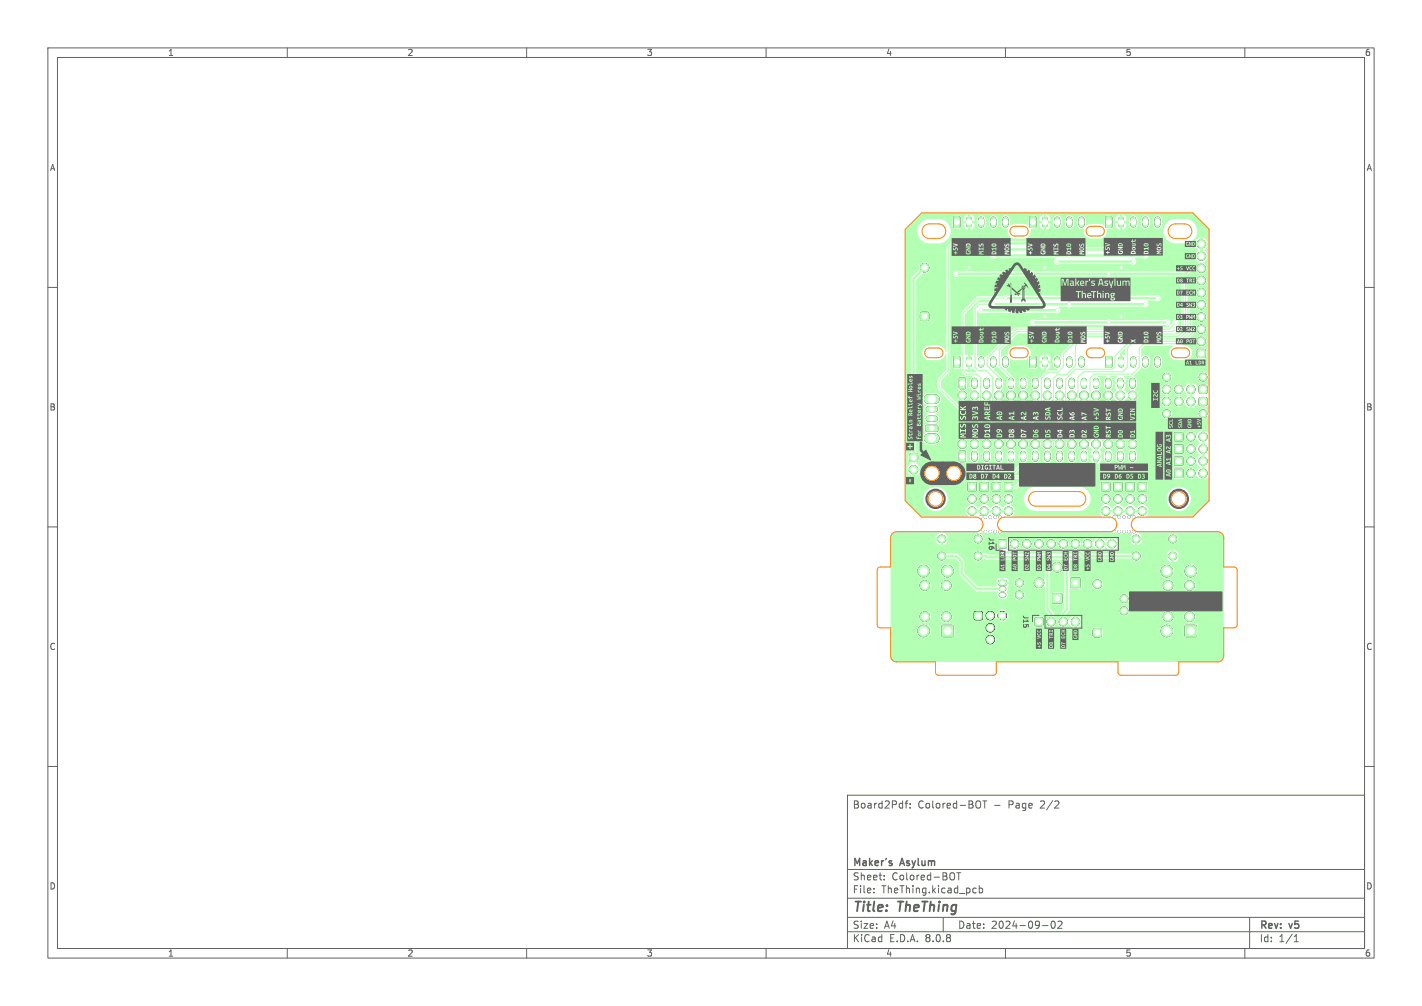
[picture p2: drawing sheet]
<svg xmlns="http://www.w3.org/2000/svg" width="297mm" height="210mm" viewBox="0 0 297 210" stroke-linecap="round" stroke-linejoin="round" font-family="sans-serif">
<defs><g id="words">
<g font-size="2.8" fill="#626262">
<text x="178" y="190.9">Title:</text>
<text x="187.7" y="190.9">TheThing</text>
</g>
<g font-size="2.1" fill="#626262">
<text x="178" y="169">Board2Pdf:</text>
<text x="191.7" y="169">Colored-BOT</text>
<text x="207.6" y="169">-</text>
<text x="210.7" y="169">Page</text>
<text x="217.5" y="169">2/2</text>
<text x="178" y="184">Sheet:</text>
<text x="178" y="181.2">Maker's</text>
<text x="186.2" y="184">Colored-BOT</text>
<text x="188.2" y="181.2">Asylum</text>
<text x="178" y="186.7">File:</text>
<text x="184.1" y="186.7">TheThing.kicad_pcb</text>
<text x="178" y="196.9">KiCad</text>
<text x="178" y="194.1">Size:</text>
<text x="184.7" y="194.1">A4</text>
<text x="185.7" y="196.9">E.D.A.</text>
<text x="193.3" y="196.9">8.0.8</text>
<text x="200" y="194.1">Date:</text>
<text x="207" y="194.1">2024-09-02</text>
<text x="263" y="194.3">Rev:</text>
<text x="263" y="196.9">Id:</text>
<text x="267.1" y="196.9">1/1</text>
<text x="269.4" y="194.3">v5</text>
</g>
<g font-size="1.8" fill="#626262">
<text x="35" y="11.9">1</text>
<text x="85" y="11.9">2</text>
<text x="135" y="11.9">3</text>
<text x="185" y="11.9">4</text>
<text x="235" y="11.9">5</text>
<text x="285" y="11.9">6</text>
<text x="10.3" y="35.9">A</text>
<text x="285.4" y="35.9">A</text>
<text x="10.3" y="85.9">B</text>
<text x="285.3" y="85.9">B</text>
<text x="10.3" y="135.9">C</text>
<text x="285.3" y="135.9">C</text>
<text x="10.3" y="185.9">D</text>
<text x="285.3" y="185.9">D</text>
<text x="35" y="199.9">1</text>
<text x="85" y="199.9">2</text>
<text x="135" y="199.9">3</text>
<text x="185" y="199.9">4</text>
<text x="235" y="199.9">5</text>
<text x="285" y="199.9">6</text>
</g>
<g font-size="1.4" fill="#626262">
<text x="206.3" y="112.1" transform="rotate(90 206.3 112.1)">J16</text>
<text x="213.5" y="128.3" transform="rotate(90 213.5 128.3)">J15</text>
</g>
</g></defs>
<g fill="#000" stroke="#000" stroke-width=".21">
<path d="M199.3 45.3l1-.1 .2 .1v2l-.1 .2h-1l-.2-.1zM215.1 45.3l1-.1 .2 .1 .1 2-.2 .2h-.9l-.2-.1zM231 45.3l1-.1 .2 .1v2l-.1 .2h-.9l-.2-.1zM192.4 65.3l.3-.1 1.2 .1 .1 .3-.1 1.2-.3 .1-1.2-.1-.2-.3zM199.3 74.5l1-.1 .2 .2v1.9l-.1 .2h-1l-.2-.1zM200.4 78.9h1l.2 .1v1.9l-.1 .2-.9 .1-.2-.2zM215.1 74.5l1-.1 .2 .2 .1 1.9-.2 .2h-.9l-.2-.1zM231 74.5l1-.1 .2 .2v1.9l-.1 .2h-.9l-.2-.1zM250.1 73h1.6v1.6h-1.6zM190.2 94.7h1.1l.3 .1 .1 1.1-.2 .4-1.1 .1-.3-.2-.1-1.1zM193.5 88.8h2.1l.3 .2v.8l-.3 .2h-2l-.3-.3zM200.4 94.2l1-.1 .2 .2v1.8l-.1 .3h-.9l-.2-.2z"/>
<path d="M245.4 92.9h1.7v1.7h-1.7zM245.4 98h1.7v1.7h-1.7zM245.4 95.4h1.7v1.7h-1.7zM245.4 90.3h1.7v1.7h-1.7zM250.6 83.1l1.1-.1 .4 .1v1.1l-.1 .4-1.1 .1-.4-.2-.1-1.1zM250.6 80.5l1.1-.1 .4 .2v1.1l-.1 .3-1.1 .1-.4-.1-.1-1.1zM202.2 100.8h1.7v1.7h-1.7zM204.7 100.8h1.7v1.7h-1.7zM208.6 112.8h1.6v1.5h-1.6zM207.3 100.8h1.7v1.7h-1.7zM209.8 100.8h1.7v1.7h-1.7zM230.1 100.8h1.7v1.7h-1.7z"/>
<path d="M232.7 100.8h1.7v1.7h-1.7zM235.2 100.8h1.7v1.7h-1.7zM237.7 100.8h1.7v1.7h-1.7zM196.8 130.6h2.2v2.3h-2.2zM203.6 127.7l1.2-.1 .4 .2v1.2l-.1 .4h-1.3l-.3-.1-.1-1.3zM208.7 121.2h1.3l.2 .2v.6l-.3 .2h-1.2l-.1-.3zM216.2 129h1.6v1.6h-1.6zM219.9 124h1.8v1.8h-1.8zM223.7 120.7h1.8v1.9h-1.8zM228.4 131.3l.3-.1 1.2 .1 .2 .3-.2 1.2-.3 .2-1.2-.2-.1-.3zM247.6 130.6h2.2v2.3h-2.2z"/>
<circle cx="193.1" cy="55.9" r=".89"/>
<circle cx="250.9" cy="58.5" r=".85"/>
<circle cx="250.9" cy="56" r=".85"/>
<circle cx="250.9" cy="53.5" r=".85"/>
<circle cx="250.9" cy="50.9" r=".85"/>
<circle cx="243.7" cy="78.7" r=".8"/>
<circle cx="250.9" cy="66.2" r=".85"/>
<circle cx="250.9" cy="61.1" r=".85"/>
<circle cx="250.9" cy="71.2" r=".85"/>
<circle cx="250.9" cy="68.7" r=".85"/>
<circle cx="250.9" cy="63.6" r=".85"/>
<circle cx="251.3" cy="78.7" r=".8"/>
<circle cx="190.8" cy="98" r=".85"/>
<circle cx="201" cy="92.7" r=".92"/>
<circle cx="201" cy="82.6" r=".92"/>
<circle cx="203.5" cy="82.6" r=".92"/>
<circle cx="203.5" cy="92.7" r=".92"/>
<circle cx="206.1" cy="92.7" r=".92"/>
<circle cx="206.1" cy="82.6" r=".92"/>
<circle cx="208.6" cy="92.7" r=".92"/>
<circle cx="208.6" cy="82.6" r=".92"/>
<circle cx="211.2" cy="92.7" r=".92"/>
<circle cx="211.2" cy="82.6" r=".92"/>
<circle cx="213.7" cy="92.7" r=".92"/>
<circle cx="213.7" cy="82.6" r=".92"/>
<circle cx="216.2" cy="92.7" r=".92"/>
<circle cx="216.2" cy="82.6" r=".92"/>
<circle cx="218.8" cy="82.6" r=".92"/>
<circle cx="218.8" cy="92.7" r=".92"/>
<circle cx="221.3" cy="82.6" r=".92"/>
<circle cx="221.3" cy="92.7" r=".92"/>
<circle cx="223.9" cy="92.7" r=".92"/>
<circle cx="223.9" cy="82.6" r=".92"/>
<circle cx="226.4" cy="82.6" r=".92"/>
<circle cx="226.4" cy="92.7" r=".92"/>
<circle cx="228.9" cy="82.6" r=".92"/>
<circle cx="228.9" cy="92.7" r=".92"/>
<circle cx="231.5" cy="92.7" r=".92"/>
<circle cx="231.5" cy="82.6" r=".92"/>
<circle cx="234" cy="92.7" r=".92"/>
<circle cx="234" cy="82.6" r=".92"/>
<circle cx="236.6" cy="92.7" r=".92"/>
<circle cx="236.6" cy="82.6" r=".92"/>
<circle cx="243.7" cy="86.4" r=".8"/>
<circle cx="243.7" cy="81.3" r=".85"/>
<circle cx="243.7" cy="83.8" r=".85"/>
<circle cx="246.2" cy="81.3" r=".85"/>
<circle cx="246.2" cy="83.8" r=".85"/>
<circle cx="248.7" cy="98.8" r=".85"/>
<circle cx="248.7" cy="93.7" r=".85"/>
<circle cx="248.7" cy="81.3" r=".85"/>
<circle cx="248.7" cy="91.2" r=".85"/>
<circle cx="248.7" cy="83.8" r=".85"/>
<circle cx="248.7" cy="96.3" r=".85"/>
<circle cx="251.3" cy="86.4" r=".8"/>
<circle cx="251.3" cy="98.8" r=".85"/>
<circle cx="251.3" cy="96.3" r=".85"/>
<circle cx="251.3" cy="93.7" r=".85"/>
<circle cx="251.3" cy="91.2" r=".85"/>
<circle cx="192.9" cy="119.2" r="1.2"/>
<circle cx="196.7" cy="112.5" r=".8"/>
<circle cx="196.7" cy="116.1" r=".8"/>
<circle cx="197.9" cy="119.2" r="1.2"/>
<circle cx="203" cy="104.2" r=".85"/>
<circle cx="203" cy="106.7" r=".85"/>
<circle cx="204.3" cy="112.5" r=".8"/>
<circle cx="204.3" cy="116.1" r=".8"/>
<circle cx="204.8" cy="111" r=".25"/>
<circle cx="204.8" cy="107.9" r=".25"/>
<circle cx="205.6" cy="104.2" r=".85"/>
<circle cx="205.6" cy="106.7" r=".85"/>
<circle cx="205.8" cy="111" r=".25"/>
<circle cx="205.8" cy="107.9" r=".25"/>
<circle cx="206.8" cy="111" r=".25"/>
<circle cx="206.8" cy="107.9" r=".25"/>
<circle cx="207.8" cy="111" r=".25"/>
<circle cx="207.8" cy="107.9" r=".25"/>
<circle cx="208.1" cy="104.2" r=".85"/>
<circle cx="208.1" cy="106.7" r=".85"/>
<circle cx="208.9" cy="111" r=".25"/>
<circle cx="208.9" cy="107.9" r=".25"/>
<circle cx="210.6" cy="106.7" r=".85"/>
<circle cx="210.6" cy="104.2" r=".85"/>
<circle cx="211.9" cy="113.5" r=".85"/>
<circle cx="214.5" cy="113.5" r=".85"/>
<circle cx="217" cy="113.5" r=".85"/>
<circle cx="219.5" cy="113.5" r=".85"/>
<circle cx="220.8" cy="118.4" r="1"/>
<circle cx="222.1" cy="113.5" r=".85"/>
<circle cx="224.6" cy="113.5" r=".85"/>
<circle cx="227.2" cy="113.5" r=".85"/>
<circle cx="229.7" cy="113.5" r=".85"/>
<circle cx="231" cy="104.2" r=".85"/>
<circle cx="231" cy="106.7" r=".85"/>
<circle cx="232.2" cy="113.5" r=".85"/>
<circle cx="232.7" cy="111" r=".25"/>
<circle cx="232.7" cy="107.9" r=".25"/>
<circle cx="233.5" cy="104.2" r=".85"/>
<circle cx="233.5" cy="106.7" r=".85"/>
<circle cx="233.8" cy="111" r=".25"/>
<circle cx="233.8" cy="107.9" r=".25"/>
<circle cx="234.8" cy="111" r=".25"/>
<circle cx="234.8" cy="107.9" r=".25"/>
<circle cx="235.8" cy="111" r=".25"/>
<circle cx="235.8" cy="107.9" r=".25"/>
<circle cx="236" cy="104.2" r=".85"/>
<circle cx="236" cy="106.7" r=".85"/>
<circle cx="236.8" cy="107.9" r=".25"/>
<circle cx="236.8" cy="111" r=".25"/>
<circle cx="237.3" cy="116.1" r=".8"/>
<circle cx="237.3" cy="112.5" r=".8"/>
<circle cx="238.6" cy="106.7" r=".85"/>
<circle cx="238.6" cy="104.2" r=".85"/>
<circle cx="243.7" cy="119.2" r="1.2"/>
<circle cx="244.9" cy="112.5" r=".8"/>
<circle cx="244.9" cy="116.1" r=".8"/>
<circle cx="248.7" cy="119.2" r="1.2"/>
<circle cx="192.9" cy="131.7" r="1.2"/>
<circle cx="193.2" cy="122.2" r="1"/>
<circle cx="193.2" cy="128.7" r="1"/>
<circle cx="197.7" cy="122.2" r="1"/>
<circle cx="197.7" cy="128.7" r="1"/>
<circle cx="206.8" cy="131.1" r=".9"/>
<circle cx="206.8" cy="128.5" r=".9"/>
<circle cx="206.8" cy="133.5" r=".9"/>
<circle cx="209.3" cy="128.5" r=".9"/>
<circle cx="212.9" cy="124.2" r=".8"/>
<circle cx="212.9" cy="121.7" r=".8"/>
<circle cx="217" cy="121.7" r="1"/>
<circle cx="219.5" cy="129.8" r=".85"/>
<circle cx="222.1" cy="129.8" r=".85"/>
<circle cx="224.6" cy="129.8" r=".85"/>
<circle cx="229.2" cy="121.9" r=".89"/>
<circle cx="234.8" cy="125" r=".8"/>
<circle cx="234.8" cy="127.5" r=".8"/>
<circle cx="243.7" cy="131.7" r="1.2"/>
<circle cx="244" cy="122.2" r="1"/>
<circle cx="244" cy="128.7" r="1"/>
<circle cx="248.5" cy="122.2" r="1"/>
<circle cx="248.5" cy="128.7" r="1"/>
</g>
<g fill="none" stroke="#000" stroke-width="1.3">
<path d="M202.4 45.8v1.1M204.9 45.8v1.1M207.5 45.8v1.1M210 45.8v1.1M218.3 45.8v1.1M220.8 45.8v1.1M223.3 45.8v1.1M225.9 45.8v1.1M234.1 45.8v1.1M236.7 45.8v1.1M239.2 45.8v1.1M241.8 45.8v1.1"/>
<path d="M202.4 75.1v1M203.5 79.5v1M204.9 75.1v1M206.1 79.5v1M207.5 75.1v1M208.6 79.5v1M210 75.1v1M211.2 79.5v1M213.7 79.5v1M216.2 79.5v1M218.3 75.1v1M218.8 79.5v1"/>
<path d="M220.8 75.1v1M221.3 79.5v1M223.3 75.1v1M223.9 79.5v1M225.9 75.1v1M226.4 79.5v1M228.9 79.5v1M231.5 79.5v1M234 79.5v1M234.1 75.1v1M236.6 79.5v1M236.7 75.1v1"/>
<path d="M239.2 75.1v1M241.8 75.1v1M194 85.4h1.2M194 87.4h1.2M203.5 94.7v1.1M206.1 94.7v1.1M208.6 94.7v1.1M211.2 94.7v1.1M213.7 94.7v1.1M216.2 94.7v1.1M218.8 94.7v1.1M221.3 94.7v1.1"/>
<path d="M223.9 94.7v1.1M226.4 94.7v1.1M228.9 94.7v1.1M231.5 94.7v1.1M234 94.7v1.1M236.6 94.7v1.1"/>
</g>
<path d="M209.1 122.9h.6M209.1 124.2h.6" fill="none" stroke="#000" stroke-width="1"/>
<path d="M194 91.5h1.2M194 83.3h1.2" fill="none" stroke="#000" stroke-width="2"/>
<g fill="#b3ffb3" stroke="#b3ffb3" stroke-width=".21">
<path d="M203.6 127.9l.3-.2 1.1 .1 .1 .3v1.1l-.3 .1h-1.1l-.2-.3z"/>
<path d="M223.7 120.7h1.8v1.9h-1.8z"/>
<path d="M219.9 124h1.8v1.8h-1.8z"/>
<path d="M196.8 130.6h2.2v2.3h-2.2z"/>
<path d="M247.6 130.6h2.2v2.3h-2.2z"/>
<path d="M200.4 78.9h1l.2 .1v1.9l-.1 .2-.9 .1-.2-.2z"/>
<path d="M200.4 94.2l1-.1 .2 .2v1.8l-.1 .3h-.9l-.2-.2z"/>
<path d="M230.1 100.8h1.7v1.7h-1.7z"/>
<path d="M237.7 100.8h1.7v1.7h-1.7z"/>
<path d="M199.3 74.5l1-.1 .2 .2v1.9l-.1 .2h-1l-.2-.1z"/>
<path d="M245.4 92.9h1.7v1.7h-1.7z"/>
<path d="M202.2 100.8h1.7v1.7h-1.7z"/>
<path d="M245.4 98h1.7v1.7h-1.7z"/>
<path d="M250.1 73h1.6v1.6h-1.6z"/>
<path d="M204.7 100.8h1.7v1.7h-1.7z"/>
<path d="M215.1 45.3l1-.1 .2 .1 .1 2-.2 .2h-.9l-.2-.1z"/>
<path d="M190.2 94.7h1.1l.3 .1 .1 1.1-.2 .4-1.1 .1-.3-.2-.1-1.1z"/>
<path d="M250.6 83.1l1.1-.1 .4 .1v1.1l-.1 .4-1.1 .1-.4-.2-.1-1.1z"/>
<path d="M215.1 74.5l1-.1 .2 .2 .1 1.9-.2 .2h-.9l-.2-.1z"/>
<path d="M250.6 80.5l1.1-.1 .4 .2v1.1l-.1 .3-1.1 .1-.4-.1-.1-1.1z"/>
<path d="M231 45.3l1-.1 .2 .1v2l-.1 .2h-.9l-.2-.1z"/>
<path d="M199.3 45.3l1-.1 .2 .1v2l-.1 .2h-1l-.2-.1z"/>
<path d="M245.4 95.4h1.7v1.7h-1.7z"/>
<path d="M208.7 121.2h1.3l.2 .2v.6l-.3 .2h-1.2l-.1-.3z"/>
<path d="M228.4 131.3l.3-.1 1.2 .1 .2 .3-.2 1.2-.3 .2-1.2-.2-.1-.3z"/>
<path d="M209.8 100.8h1.7v1.7h-1.7z"/>
<path d="M231 74.5l1-.1 .2 .2v1.9l-.1 .2h-.9l-.2-.1z"/>
<path d="M207.3 100.8h1.7v1.7h-1.7z"/>
<path d="M232.7 100.8h1.7v1.7h-1.7z"/>
<path d="M193.5 88.8h2.1l.3 .2v.8l-.3 .2h-2l-.3-.3z"/>
<path d="M235.2 100.8h1.7v1.7h-1.7z"/>
<path d="M245.4 90.3h1.7v1.7h-1.7z"/>
<path d="M192.4 65.3l.3-.1 1.2 .1 .1 .3-.1 1.2-.3 .1-1.2-.1-.2-.3z"/>
<path d="M216.2 129h1.6v1.6h-1.6z"/>
<path d="M208.6 112.8h1.6v1.5h-1.6z"/>
<circle cx="208.6" cy="82.6" r=".92"/>
<circle cx="206.1" cy="82.6" r=".92"/>
<circle cx="216.2" cy="82.6" r=".92"/>
<circle cx="228.9" cy="92.7" r=".92"/>
<circle cx="211.2" cy="82.6" r=".92"/>
<circle cx="226.4" cy="92.7" r=".92"/>
<circle cx="221.3" cy="92.7" r=".92"/>
<circle cx="218.8" cy="82.6" r=".92"/>
<circle cx="223.9" cy="82.6" r=".92"/>
<circle cx="203.5" cy="92.7" r=".92"/>
<circle cx="203.5" cy="82.6" r=".92"/>
<circle cx="218.8" cy="92.7" r=".92"/>
<circle cx="206.1" cy="92.7" r=".92"/>
<circle cx="234" cy="92.7" r=".92"/>
<circle cx="231.5" cy="92.7" r=".92"/>
<circle cx="226.4" cy="82.6" r=".92"/>
<circle cx="234" cy="82.6" r=".92"/>
<circle cx="211.2" cy="92.7" r=".92"/>
<circle cx="228.9" cy="82.6" r=".92"/>
<circle cx="223.9" cy="92.7" r=".92"/>
<circle cx="213.7" cy="82.6" r=".92"/>
<circle cx="201" cy="82.6" r=".92"/>
<circle cx="201" cy="92.7" r=".92"/>
<circle cx="216.2" cy="92.7" r=".92"/>
<circle cx="208.6" cy="92.7" r=".92"/>
<circle cx="236.6" cy="82.6" r=".92"/>
<circle cx="221.3" cy="82.6" r=".92"/>
<circle cx="213.7" cy="92.7" r=".92"/>
<circle cx="236.6" cy="92.7" r=".92"/>
<circle cx="231.5" cy="82.6" r=".92"/>
<circle cx="206.8" cy="133.5" r=".8"/>
<circle cx="206.8" cy="131.1" r=".8"/>
<circle cx="206.8" cy="128.5" r=".8"/>
<circle cx="209.3" cy="128.5" r=".8"/>
<circle cx="220.8" cy="118.4" r="1"/>
<circle cx="217" cy="121.7" r="1"/>
<circle cx="197.7" cy="128.7" r="1"/>
<circle cx="197.7" cy="122.2" r="1"/>
<circle cx="197.9" cy="119.2" r="1.2"/>
<circle cx="192.9" cy="131.7" r="1.2"/>
<circle cx="193.2" cy="128.7" r="1"/>
<circle cx="193.2" cy="122.2" r="1"/>
<circle cx="192.9" cy="119.2" r="1.2"/>
<circle cx="248.5" cy="128.7" r="1"/>
<circle cx="248.5" cy="122.2" r="1"/>
<circle cx="248.7" cy="119.2" r="1.2"/>
<circle cx="243.7" cy="131.7" r="1.2"/>
<circle cx="244" cy="128.7" r="1"/>
<circle cx="244" cy="122.2" r="1"/>
<circle cx="243.7" cy="119.2" r="1.2"/>
<circle cx="231" cy="104.2" r=".85"/>
<circle cx="231" cy="106.7" r=".85"/>
<circle cx="238.6" cy="104.2" r=".85"/>
<circle cx="238.6" cy="106.7" r=".85"/>
<circle cx="244.9" cy="112.5" r=".8"/>
<circle cx="237.3" cy="112.5" r=".8"/>
<circle cx="248.7" cy="93.7" r=".85"/>
<circle cx="251.3" cy="93.7" r=".85"/>
<circle cx="203" cy="104.2" r=".85"/>
<circle cx="203" cy="106.7" r=".85"/>
<circle cx="248.7" cy="98.8" r=".85"/>
<circle cx="251.3" cy="98.8" r=".85"/>
<circle cx="250.9" cy="71.2" r=".85"/>
<circle cx="250.9" cy="68.7" r=".85"/>
<circle cx="250.9" cy="66.2" r=".85"/>
<circle cx="250.9" cy="63.6" r=".85"/>
<circle cx="250.9" cy="61.1" r=".85"/>
<circle cx="250.9" cy="58.5" r=".85"/>
<circle cx="250.9" cy="56" r=".85"/>
<circle cx="250.9" cy="53.5" r=".85"/>
<circle cx="250.9" cy="50.9" r=".85"/>
<circle cx="205.6" cy="104.2" r=".85"/>
<circle cx="205.6" cy="106.7" r=".85"/>
<circle cx="204.3" cy="112.5" r=".8"/>
<circle cx="196.7" cy="112.5" r=".8"/>
<circle cx="190.8" cy="98" r=".85"/>
<circle cx="234.8" cy="127.5" r=".8"/>
<circle cx="234.8" cy="125" r=".8"/>
<circle cx="248.7" cy="83.8" r=".85"/>
<circle cx="246.2" cy="83.8" r=".85"/>
<circle cx="243.7" cy="83.8" r=".85"/>
<circle cx="248.7" cy="81.3" r=".85"/>
<circle cx="246.2" cy="81.3" r=".85"/>
<circle cx="243.7" cy="81.3" r=".85"/>
<circle cx="248.7" cy="96.3" r=".85"/>
<circle cx="251.3" cy="96.3" r=".85"/>
<circle cx="212.9" cy="124.2" r=".8"/>
<circle cx="212.9" cy="121.7" r=".8"/>
<circle cx="229.2" cy="121.9" r=".89"/>
<circle cx="210.6" cy="104.2" r=".85"/>
<circle cx="210.6" cy="106.7" r=".85"/>
<circle cx="237.3" cy="116.1" r=".8"/>
<circle cx="244.9" cy="116.1" r=".8"/>
<circle cx="251.3" cy="86.4" r=".8"/>
<circle cx="243.7" cy="86.4" r=".8"/>
<circle cx="208.1" cy="104.2" r=".85"/>
<circle cx="208.1" cy="106.7" r=".85"/>
<circle cx="233.5" cy="104.2" r=".85"/>
<circle cx="233.5" cy="106.7" r=".85"/>
<circle cx="236" cy="104.2" r=".85"/>
<circle cx="236" cy="106.7" r=".85"/>
<circle cx="248.7" cy="91.2" r=".85"/>
<circle cx="251.3" cy="91.2" r=".85"/>
<circle cx="204.3" cy="116.1" r=".8"/>
<circle cx="196.7" cy="116.1" r=".8"/>
<circle cx="193.1" cy="55.9" r=".89"/>
<circle cx="251.3" cy="78.7" r=".8"/>
<circle cx="243.7" cy="78.7" r=".8"/>
<circle cx="219.5" cy="129.8" r=".85"/>
<circle cx="222.1" cy="129.8" r=".85"/>
<circle cx="224.6" cy="129.8" r=".85"/>
<circle cx="211.9" cy="113.5" r=".85"/>
<circle cx="214.5" cy="113.5" r=".85"/>
<circle cx="217" cy="113.5" r=".85"/>
<circle cx="219.5" cy="113.5" r=".85"/>
<circle cx="222.1" cy="113.5" r=".85"/>
<circle cx="224.6" cy="113.5" r=".85"/>
<circle cx="227.2" cy="113.5" r=".85"/>
<circle cx="229.7" cy="113.5" r=".85"/>
<circle cx="232.2" cy="113.5" r=".85"/>
</g>
<g fill="none" stroke="#b3ffb3" stroke-width="1.3">
<path d="M202.4 45.8v1.1M204.9 45.8v1.1M207.5 45.8v1.1M210 45.8v1.1M218.3 45.8v1.1M220.8 45.8v1.1M223.3 45.8v1.1M225.9 45.8v1.1M234.1 45.8v1.1M236.7 45.8v1.1M239.2 45.8v1.1M241.8 45.8v1.1"/>
<path d="M202.4 75.1v1M203.5 79.5v1M204.9 75.1v1M206.1 79.5v1M207.5 75.1v1M208.6 79.5v1M210 75.1v1M211.2 79.5v1M213.7 79.5v1M216.2 79.5v1M218.3 75.1v1M218.8 79.5v1"/>
<path d="M220.8 75.1v1M221.3 79.5v1M223.3 75.1v1M223.9 79.5v1M225.9 75.1v1M226.4 79.5v1M228.9 79.5v1M231.5 79.5v1M234 79.5v1M234.1 75.1v1M236.6 79.5v1M236.7 75.1v1"/>
<path d="M239.2 75.1v1M241.8 75.1v1M194 85.4h1.2M194 87.4h1.2M203.5 94.7v1.1M206.1 94.7v1.1M208.6 94.7v1.1M211.2 94.7v1.1M213.7 94.7v1.1M216.2 94.7v1.1M218.8 94.7v1.1M221.3 94.7v1.1"/>
<path d="M223.9 94.7v1.1M226.4 94.7v1.1M228.9 94.7v1.1M231.5 94.7v1.1M234 94.7v1.1M236.6 94.7v1.1"/>
</g>
<path d="M209.1 122.9h.6M209.1 124.2h.6" fill="none" stroke="#b3ffb3" stroke-width="1"/>
<path d="M194 91.5h1.2M194 83.3h1.2" fill="none" stroke="#b3ffb3" stroke-width="2"/>
<g fill="#ececec" stroke="#ececec" stroke-width=".21">
<circle cx="218.3" cy="66" r=".4"/>
<circle cx="234.1" cy="55.9" r=".4"/>
<circle cx="218.3" cy="55.9" r=".4"/>
<circle cx="202.4" cy="55.9" r=".4"/>
<circle cx="234.1" cy="66" r=".4"/>
<circle cx="243.8" cy="67.3" r=".4"/>
<circle cx="215.7" cy="57.2" r=".4"/>
<circle cx="231.6" cy="67.3" r=".4"/>
<circle cx="215.7" cy="67.3" r=".4"/>
<circle cx="199.8" cy="57.2" r=".4"/>
<circle cx="231.6" cy="57.2" r=".4"/>
<circle cx="207.5" cy="63.5" r=".4"/>
<circle cx="239.2" cy="63.5" r=".4"/>
<circle cx="239.2" cy="53.3" r=".4"/>
<circle cx="223.3" cy="63.5" r=".4"/>
<circle cx="223.3" cy="53.3" r=".4"/>
<circle cx="207.5" cy="53.3" r=".4"/>
<circle cx="225.9" cy="52.1" r=".4"/>
<circle cx="225.9" cy="62.2" r=".4"/>
<circle cx="210" cy="62.2" r=".4"/>
<circle cx="241.8" cy="62.2" r=".4"/>
<circle cx="241.8" cy="52.1" r=".4"/>
<circle cx="210" cy="52.1" r=".4"/>
<circle cx="220.8" cy="50.8" r=".4"/>
<circle cx="204.9" cy="50.8" r=".4"/>
<circle cx="204.9" cy="64.8" r=".4"/>
<circle cx="236.7" cy="54.6" r=".4"/>
<circle cx="220.8" cy="64.8" r=".4"/>
<circle cx="220.8" cy="54.6" r=".4"/>
<circle cx="245.6" cy="67.3" r=".4"/>
<circle cx="245.6" cy="68.6" r=".4"/>
<circle cx="224.6" cy="116.3" r=".4"/>
<circle cx="222.8" cy="117.3" r=".4"/>
<circle cx="217" cy="116.3" r=".4"/>
<circle cx="209.4" cy="115.3" r=".4"/>
</g>
<g fill="none" stroke="#b3ffb3" stroke-width=".51">
<path d="M193.1 55.9l-2.3 2.3v37.3M204.9 50.8h15.9M207.5 53.3h31.7M210 52.1h31.8M220.8 54.6h15.9M250.9 50.9v2.6h-2.3l-2.4 2.4h-43.8M250.9 56h-2.2l-1.1 1.2h-47.8M204.9 64.8h15.9M207.5 63.5h31.7M210 62.2h31.8M215.7 67.3h28.1M218.3 66h15.8"/>
<path d="M234 80v8.1l1.5 1.6h5.4l1.5 1.5v13.7l-1.8 1.8h-13.6l-.5 .5h-11.5l-.5-.5h-14.5l-.8-.8v-3.3l-1.5-1.5h-5.6l-1.3-1.3v-1.8M248.7 81.3v5.7l2.6 2.5v10.3l-1 1h-5.4l-1.2-1.2h-12.2l-2.6-2.6v-4.3M196.7 116.1h3l1.2 1.1v2.6l3.1 3.1h5.4M204.3 116.1h1.6l.3 .2h10.8M209.4 115.3h16.1l.8 .8h11M222.8 117.3v10l-.7 .7v1.8M224.6 116.3h-5.1l-.7 .8v10.2l.7 .7v1.8M229.7 113.5h4.3l1-1h4.3l1.6 1.5v14.8l-1 1h-15.3v1.5l-.7 .8h-13.6l-1-.9v-2.7l-2.5-2.5h-15.1l-1.1-1.2v-11l1.2-1.3h8.9l1.3 1.3v5.5l2.4 2.4h5M240.9 116.1h4"/>
</g>
<g fill="none" stroke="#b3ffb3" stroke-width=".25">
<path d="M204.9 50.8h-5.9l-.9 .9v25.6l-1.9 1.9v1.8l4.8 4.9v6.8M250.9 58.5h-3.2l-.6 .7v9.3l-1.2 1.2h-19.6l-4.2 4.2v2.7l-1.2 1.1h-2.1l-1.3 1.3v5l-6.3 6.4v2.3M207.5 63.5h-2.9l-.9 1v12.2l.6 .6h1.6l1.4 1.4v10.3l-1.2 1.2v2.5M210 62.2h-5.7l-3.2 3.2v11.9l.8 .8h2.1l.8 .8v10.6l-1.3 1.3v1.9M245.6 67.3l-1.4 1.4h-31.9l-6.1 6.1v1.5l2.4 2.5v1.2M245.6 68.6l-.7 .6h-32.4l-3.8 3.8v3.3l2.5 2.5v1.2M250.9 68.7h-1.1l-3.1 3.1h-7.8l-1 .9v4l-1.3 1.4h-8.1l-.8 .9v5.2l-1.3 1.2v7.3M250.9 63.6h-2.2l-.6 .7v4.6l-1.8 1.8h-9.9l-3.5 3.6v2.3l-.5 .5h-7.8l-2 2v5.3l-1.3 1.2v7.1M250.9 61.1h-2.7l-.6 .6v7l-1.5 1.5h-19.6l-1.9 1.9v4.2l-1.9 1.9h-1.9l-.8 .8v4.5l-6.3 6.3v2.9M250.9 66.2h-1.6l-.7 .6v2.3l-2.1 2.1h-9.7l-1.4 1.4v4.1l-.9 .9h-8.2l-1.2 1.2v5.5l-1.2 1.2v7.2M211.2 95.3v1.1l-1.2 1.1h-4.2l-2.8 2.8v1.3M213.7 95.3v1.5l-1.8 1.8h-4.6l-1.7 1.7v1.3"/>
<path d="M221.3 95.3v1.5l-2.8 2.8h-9.6l-.8 .7v1.3M226.4 95.3v1.5l-3.9 3.9h-9.3l-.9 .9h-1.7M231.5 82.6v10.1"/>
</g>
<g fill="#b3ffb3">
<path d="M228.7 93.1h.5v1.7h-.5z"/>
<path d="M229.4 78.5l1.7 .1-.5 .8v1.4l.4 .6-.6 .8v.8l.7 .7v7.8l-.8 .7-.8-.8h-.3v.9h-.5v-.9h-.2l-1 .8-.7-.7v-5.9l1.2-1.2 .1-1 .5 .3 .8-.1 .6-.6v-.9l-.7-.7 .5-.8v-1.4l-.5-.5z"/>
<path d="M233.8 80.5h.5v1.6h-.5z"/>
<path d="M234.8 78.5l1.4 .1-.5 .8v1.4l.4 .6-.7 .7-.6-.7 .3-.6v-.5h-.6v-.5h.6z"/>
<path d="M231.9 78.5h1.3l-.3 1.3h.7v.5h-.7v.5l.3 .6-.6 .7-.7-.7 .5-.8-.1-1.4-.4-.5z"/>
<path d="M202.1 76h.5v1.2l.7-.3 .6 .8h-1.8l-.6-.6a.41 .41 0 0 1 .6 .1z"/>
<path d="M234.9 72.8l.2 .1v1.2l-.7-.2v1.2h-.5v-1.2z"/>
<path d="M201.5 65.5l2.9-2.9 3 .1-.5 .4h-2.4l-1.2 1.2v9.8a.41 .41 0 0 1-.7-.2v1.2h-.5v-1.2a.41 .41 0 0 1-.6 .2z"/>
<path d="M250.7 51.4h.5v1.6h-.5z"/>
<path d="M189.3 47.6l3-2.9 .5-.2h56l.6 .2 2.9 2.9 .3 .7h-2.6v-.4a2.54 2.54 0 0 0-2.5-2.2l-4.9 .1v-.2a.89 .89 0 0 0-.9-.6 .89 .89 0 0 0-.8 .8h-.8v-.2a.89 .89 0 0 0-1-.6 .89 .89 0 0 0-.8 .8h-.7l-.1-.2a.89 .89 0 0 0-.9-.6 .89 .89 0 0 0-.8 .8h-.5l-.1-.2a1.13 1.13 0 0 0-.8-.9v1.2h-.5v-1.2l-.5 .3-.3 .4h-.6l-.4-.4h-1.1l-.3 .3v1.6l-.1 .1-.8-.3h-1.9l-1.1 .3v-1.2a.89 .89 0 0 0-.9-.8 .89 .89 0 0 0-.9 .8h-.8v-.2a.89 .89 0 0 0-.9-.6 .89 .89 0 0 0-.8 .8h-.8v-.2a.89 .89 0 0 0-1-.6 .89 .89 0 0 0-.8 .8h-.5v-.2a1.13 1.13 0 0 0-.9-.9v1.2h-.5v-1.2l-.5 .3-.3 .4h-.6l-.4-.4h-1.1l-.3 .3v1.6l-.1 .2-1-.4h-1.9l-.8 .3-.1-1.2a.89 .89 0 0 0-.9-.8 .89 .89 0 0 0-.9 .8h-.7l-.1-.2a.89 .89 0 0 0-.9-.6 .89 .89 0 0 0-.8 .8h-.8v-.2a.89 .89 0 0 0-1-.6 .89 .89 0 0 0-.8 .8h-.5v-.2a1.13 1.13 0 0 0-.9-.9v1.2h-.5v-1.2l-.5 .3-.2 .4h-.7l-.4-.4h-1l-.3 .2v2.1l.1 .3 1.2 .2 .4-.3v-2.1h.7l-.1 .7h.6v.5h-.6v.4a1.14 1.14 0 0 0 .8 1v-1.2h.5l.1 1.2a1.18 1.18 0 0 0 .8-1.4h-.7v-.5h.7v-.3h.5l.1 1.3a.89 .89 0 0 0 .9 .7 .89 .89 0 0 0 .8-.8v-1.2h.8v1.3a.89 .89 0 0 0 1 .7 .89 .89 0 0 0 .8-.8v-1.2h.7l.1 1.3a1.21 1.21 0 0 0 1.3 .7l-.1 .5h-11.8a2.54 2.54 0 0 0-2.6-2.6h-2a2.54 2.54 0 0 0-2.4 2.6 2.54 2.54 0 0 0 2.5 2.5h2.1a2.54 2.54 0 0 0 2.4-2.5h11.8l.1 .2a1.52 1.52 0 0 0 1.5 1.3h1.9a1.65 1.65 0 0 0 1.4-2l.9-.1 .4-.2v-2.1h.6l-.1 .7h.7v.5h-.7v.4a1.14 1.14 0 0 0 .9 1v-1.2h.5v1.2a1.18 1.18 0 0 0 .9-1.4h-.7v-.5h.7v-.3h.5v1.3a.89 .89 0 0 0 1 .7 .89 .89 0 0 0 .8-.8v-1.2h.8v1.3a.89 .89 0 0 0 .9 .7 .89 .89 0 0 0 .8-.8v-1.2h.8v1.3a1.03 1.03 0 0 0 1.4 .6 1.64 1.64 0 0 0 1.5 2.1h1.9a1.65 1.65 0 0 0 1.4-2l.9-.1 .3-.2 .1-2.1h.6l-.1 .7h.7v.5h-.7v.4a1.14 1.14 0 0 0 .9 1v-1.2h.5v1.2a1.18 1.18 0 0 0 .9-1.4h-.7v-.5h.7v-.3h.5v1.3a.89 .89 0 0 0 1 .7 .89 .89 0 0 0 .8-.8v-1.2h.7l.1 1.3a.89 .89 0 0 0 .9 .7 .89 .89 0 0 0 .8-.8v-1.2h.8v1.3a.89 .89 0 0 0 .9 .7 .89 .89 0 0 0 .8-.8v-1.2h2.5a2.54 2.54 0 0 0-2.1 2.7 2.54 2.54 0 0 0 2.6 2.3h2a2.54 2.54 0 0 0 2.4-2.5h2.6v2.4h-.4l-.4-.8-.6-.3v.9h-.5v-.9l-.7 .3-.3 .3-.1 .5h.9v.5h-.9l.1 .4 .5 .5h-7.8v-.2a.69 .69 0 0 0-1.1-.3l-20.2-.1a.71 .71 0 0 0 .3-1 .71 .71 0 0 0-1.1-.2h-14.9a.78 .78 0 0 0-1.1 .1h-5.5l-1.1 1.2v4.3h-3.4a1.17 1.17 0 0 0-1.4-1.1 1.17 1.17 0 0 0-.9 1.5l-1.7 1.8v36.2l-.5 .5-.1 1.2 .2 .4 .4 .3-.5 .5-.3 .6h.9v.5h-.9l.5 .8 .6 .3v-.9h.5v.9l.6-.3 .5-.8h-.9v-.5h.9l-.3-.6-.6-.5 .5-.3 .1-.4v-1.2l-.6-.5v-35.9l1.5-1.4a1.16 1.16 0 0 0 1.5-1.1h3.4v9.6h-3.4l-.5-.5-1.3-.1-.5 .4v1.3l.4 .5 1.3 .1 .5-.4 .1-1.3h3.4v8h-.2l-.1-.3a1.52 1.52 0 0 0-1.5-1.1h-1.9a1.53 1.53 0 0 0-1.4 1.6 1.53 1.53 0 0 0 1.6 1.5h1.9a1.82 1.82 0 0 0 1.4-1.4l.2 .1v3.3l-1.9 1.9v2l2 2.1h-1.3l-.3-.7-.7-.4-1.7-.1a1.31 1.31 0 0 0-1.1 1.2 1.31 1.31 0 0 0 .8 1.4 1 1 0 0 0-.4 1 1 1 0 0 0 .8 .8v.1a.95 .95 0 0 0-.8 .9 .95 .95 0 0 0 .8 1l-.5 .2-.3 .3v1l.3 .4a1.33 1.33 0 0 0-.7 1.4 1.33 1.33 0 0 0 1.2 1.1l1.6-.1a1.36 1.36 0 0 0 1-1.1 1.36 1.36 0 0 0-.7-1.3l.3-.4v-1l-.3-.3-.4-.2a.97 .97 0 0 0 .7-1 .97 .97 0 0 0-.8-1v-.1a.94 .94 0 0 0 .8-.7 .94 .94 0 0 0-.4-1l.6-.6 .2-.8h1.3l2.8 2.8v5.5l-.7 .8v.8l.6 .7-.4 .4v2l.4 .4h1.1l.3-.3v-2l-.4-.5 .6-.7v-.8l-.7-.8-.1-5.8-4.7-4.8-.1-1.4 2-2.1v-25.5l.7-.7h5.2a.74 .74 0 0 0 1 .1h4.2v.2a.8 .8 0 0 0 .1 1.3h-1.8a.67 .67 0 0 0-.9 .1 .67 .67 0 0 0 0 .9 .67 .67 0 0 0 .9 0l12.6 .1a.71 .71 0 0 0-.3 1.1 .71 .71 0 0 0 1.1 .1h14.9a.72 .72 0 0 0 1.1-.2 .72 .72 0 0 0-.3-1l1.8-.1a.72 .72 0 0 0 1-.1 .72 .72 0 0 0-.2-1l1.7-.1 .5 .1 .5-.2 .1-.4h7.8l.1 .1-.4 .4-.3 .6h.9v.5h-.9l.3 .6 .7 .6-.7 .6h-1.4l-1.2 1.1h-15.2l-.4-.1-.6 .1h-14.9l-.4-.1-.5 .1h-15a.67 .67 0 0 0-.9 .1 .67 .67 0 0 0 0 .9 .67 .67 0 0 0 .9 .1h15l.3 .1 .6-.1h14.9l.4 .1 .6-.1h15.6l1.2-1.2h.9a1.17 1.17 0 0 0 2 .2 1.17 1.17 0 0 0-.6-1.9l.7-.5 .3-.6h-.9v-.5h.9l-.1-.4-.6-.6 .6-.6 .1-.4h-.9v-.5h1.3v7.8h-.6a1.16 1.16 0 0 0-1-1 1.16 1.16 0 0 0-1.2 .7h-2.2l-.9 .8v9.3l-.4 .3-.1-.3a.46 .46 0 0 1 0-.8 .68 .68 0 0 0-.7-.8 .68 .68 0 0 0-.6 .8l-.3 .3-.2-.1a.68 .68 0 0 0-.2-.9 .68 .68 0 0 0-.9 0h-11.2l-.4-.1-.6 .1h-14.9a.67 .67 0 0 0-1 .1 .67 .67 0 0 0 .1 .9 .67 .67 0 0 0 .9 0h14.9l.4 .2 .6-.2h11.2l.4 .2 .5-.1 .1 .1-.3 .3h-31.8l-6.5 6.3a1.04 1.04 0 0 0-1.6-.1l-.1-9.6 .1-.1 .2 .1a.69 .69 0 0 0 1.1 .4h15a.72 .72 0 0 0 1-.2 .72 .72 0 0 0-.3-1l17.7-.1a.72 .72 0 0 0 1-.2 .72 .72 0 0 0-.2-1l1.7-.1a.67 .67 0 0 0 .9 0 .67 .67 0 0 0 0-1 .67 .67 0 0 0-.9 0h-15l-.3-.1-.6 .1h-15a.78 .78 0 0 0-1 .1l-5.3 .1-3.4 3.5v8.8l-.1 .1-1.3-.1-.3 .2v2.2l.3 .4 1.4-.1 .1 .7 .9 .9h1.4l-.5 .9 .1 1.4 .4 .6-.7 .8h-.3l-.6-.7 .4-.5-.1-2.1-.3-.3-1.1 .1-.3 .3v2l.4 .5-.6 .6v.9l.7 .6h.8l.7-.6v-.8h.3v.8l.7 .6h.9l.3-.2 .1 .1v5.8l-1.2 1.2-.1 1.1-.7 .7v.8l.7 .8-.4 .6v1.5a.89 .89 0 0 0 .9 .6 .89 .89 0 0 0 .8-.8v-1.3l-.5-.6 .7-.8v-.8l-.7-.7v-.6l1.3-1.5v-6l.1-.1 .3 .2 .8 .1 .4-.3 .2 .1v5.3l-1.3 1.3v1.5l-.7 .7v.8l.7 .8-.5 .6v1.3a.89 .89 0 0 0 .9 .9 .89 .89 0 0 0 .9-.9l-.1-1.3-.4-.6 .7-.8v-.8l-.7-.7v-1.1l1.2-1.5v-5.5l.2-.1 .3 .2h.8l.7-.7v-.8l-.7-.7 .5-.6v-1.6l-1.9-2v-.2l.8-.5 2.2 2.2-.3 .7v1.2l.4 .8-.6 .7v1l.6 .5 .8 .1 .8-.8-.1-.8-.6-.7 .4-.6v-1.6l-1.9-2v-.2a.88 .88 0 0 0 .8-.8l.1-1.3 .8 .3h1.9l1-.3 .1 .1v1.6l.2 .2 .2 .2 1.2-.1 .2-.3v-2.2l-.4-.2h-.9l-.1-.3a1.52 1.52 0 0 0-1.5-1.8h-1.9a1.62 1.62 0 0 0-1.3 2.1h-.2a1.01 1.01 0 0 0-1.1 .3l-.1-.1v-1.3l3.5-3.5h13v.2l-3.8 3.9-.1 .7-.2 .1a.91 .91 0 0 0-.9-.3 .91 .91 0 0 0-.7 .8v1.3a1.16 1.16 0 0 0 1.1 .7l-.3 .3h-1.9l-.1-.1a1.25 1.25 0 0 0 .7-1.4h-.7v-.5h.7v-.3a1.14 1.14 0 0 0-.9-1.1v1.2h-.5v-1.2a1.18 1.18 0 0 0-.9 1.4h.7v.5h-.7v.4a1.14 1.14 0 0 0 .9 1v-1.2h.5l.1 1.4-1.5 1.5-.3-.1a.89 .89 0 0 0-1.5 .6l.1 1.4 .4 .6-.7 .8h-.3l-.7-.8 .4-.6 .1-1.4a.89 .89 0 0 0-.9-.8 .89 .89 0 0 0-.9 .8v1.4l.5 .6-.7 .7v1l.7 .5h.8l.7-.6v-.8h.3v.8l.6 .6 .9 .1 .4-.3 .1 .5-6.3 6.3v1.4l-.8 .7h-.3l-.7-.7h-.8l-.6 .6-.1 .9 .7 .8-.4 .6-.1 1.3a.89 .89 0 0 0 .9 .9 .89 .89 0 0 0 .9-.9v-1.3l-.5-.7 .7-.7v-.8h.3l.1 .8 .6 .8-.4 .8v1.1l.2 .7-.6 .6-4.2 .1-1.6 1.5h-3.4v-.3a1.52 1.52 0 0 0-1.6-1.1 1.52 1.52 0 0 0-1.4 1.4h-1.5l-.1-.3a1.52 1.52 0 0 0-2.5-.7 1.52 1.52 0 0 0 .5 2.5 1.52 1.52 0 0 0 2.1-1.5h1.5v.1a1.53 1.53 0 0 0 2.1 1.4l.7-.6 .2-.9h3.4l-1.4 1.4-.1 .4h-.5l-.2 .2 .1 1.9 2 .1 .1-.2v-1.8l-.5-.3 2.4-2.5 4.2-.1 1.6-1.5 .2-.5v-1.3l-.4-.6 .6-.8 .1-.8-.7-.7v-1.1l6.2-6.2 .1-.9 .4 .2 .8 .1v.2l-5.8 5.8v1.9l-.7 .7v.8l.7 .8-.5 .8v1.3l.4 .7-1.5 1.5h-4.6l-1.8 1.9-.2 .4-.6 .2v1.9l.2 .1 1.9-.1 .1-1.9-.6-.3 1.4-1.4 4.6-.1 1.9-1.9 .1-.4 .4-.6v-1.5l-.4-.6 .7-.8v-.8l-.7-.8v-1.6l6.2-6.2 .1-.3 .5 .3h.8l.4-.3 .1 .8-1.3 1.4v6l-.7 .7h-.3l-.8-.7h-.8l-.6 .7h-.4l-.6-.7-1 .1-.6 .6v.8l.7 .8-.4 .6-.1 1.3a.89 .89 0 0 0 .9 .9 .89 .89 0 0 0 .9-.9v-1.3l-.5-.6 .7-.8v-.8h.4v.8l.7 .8-.5 .6v1.3a.89 .89 0 0 0 .9 .9 .89 .89 0 0 0 .9-.9l-.1-1.3-.4-.7 .7-.7v-.8h.3v.8l.7 .8-.5 .8 .1 1.3 .4 .6-2.5 2.6h-9.7l-.9 .9-.1 .4-.7 .2v1.9l.2 .1 1.9-.1 .1-1.9-.6-.3 .4-.4 9.6-.1 3-2.9 .1-.4 .5-.8v-1.3l-.5-.7 .7-.7v-.8l-.7-.8v-5.7l1.2-1.3 .1-1.1 .5 .3h.7l.4-.3 .1 .1v.6l-1.2 1.4v6l-.8 .8 .1 .8 .6 .8-.4 .6v1.3a.89 .89 0 0 0 .9 .9 .89 .89 0 0 0 .8-.9v-1.3l-.4-.6 .6-.8 .1-.8-.8-.8v-5.8l1.3-1.3v-1l.5 .3h.8l.4-.3v.7l-1.2 1.3v6.1l-.7 .8v.8l.7 .8-.5 .8v1.3l.4 .7-3.6 3.6h-9.2l-1 .9h-.3l-.2-.7h-1.8l-.3 .2 .1 1.9 .2 .1h1.8l.2-.7 .7-.1 .9-.8h9.2l4.1-4.1 .1-.4 .5-.8-.1-1.3-.4-.7 .7-.6 .6 .6-.3 .7v.5h.7v.5h-.7a1.18 1.18 0 0 0 .9 1.4v-1.2h.5v1.2a1.18 1.18 0 0 0 .9-1.4h-.7v-.5h.7l-.1-.5-.3-.7 .7-.6 .7 .7-.5 .6v1.3a.89 .89 0 0 0 .9 .9 .89 .89 0 0 0 .9-.9l-.1-1.3-.4-.6 .7-.8v-.8l-.7-.8v-7.8l.7-.7 1 .9h.2v-.9h.5v.9l.3-.1 .8-.8 .8 .7 .8-.1 .6-.5v-1l-.6-.7 .4-.6v-1.4l-.2-.5-.5-.4 1.7-1.9a.97 .97 0 0 0 1 .3 .97 .97 0 0 0 .7-.7v-1.4a1 1 0 0 0-1.7-.3l-.1-1.6 .8-.7 5.7-.1 .1 .2a1.6 1.6 0 0 0 0 2.7h-2.3v-.2a.89 .89 0 0 0-.9-.6 .89 .89 0 0 0-.8 .8v1.3a.89 .89 0 0 0 .9 .7 .89 .89 0 0 0 .8-.8v-1.2l5 .2a1.56 1.56 0 0 0 1.4-1.8 1.56 1.56 0 0 0-1.9-1.3v-.2l2.7-2.7a1.12 1.12 0 0 0 1.7 .5 1.12 1.12 0 0 0 .2-1.7 1.12 1.12 0 0 0-1.8 .1l-.7 .6h-.2v-1.7l.4-.4a.67 .67 0 0 1 .8 .5 1.12 1.12 0 0 0 1.6-.5 1.12 1.12 0 0 0-.5-1.5 1.12 1.12 0 0 0-1.5 .7h-.7l-.4 .4h-.2v-1.7l.4-.5h.9a1.12 1.12 0 0 0 1.8 .5 1.12 1.12 0 0 0 0-1.8 1.12 1.12 0 0 0-1.8 .5h-1.1l-.6 .5-.1-.2v-1.7l.4-.3h1.4a1.12 1.12 0 0 0 1.8 .5 1.12 1.12 0 0 0 0-1.8 1.12 1.12 0 0 0-1.8 .5h-1.6l-.6 .4-.1-.1v-1.6l.3-.4 2-.1a1.16 1.16 0 0 0 1.2 .7 1.16 1.16 0 0 0 1-1.1h.6v12.7h-.6v-.2a1.11 1.11 0 0 0-1.8-.6 1.11 1.11 0 0 0 .2 1.8 1.11 1.11 0 0 0 1.6-1h.6v1.9h-.6l-.4-.4h-1.5l-.3 .4v1.3l.4 .5 1.5-.1 .3-.3v-1.4h.6v5.4l-.2 .1a1.1 1.1 0 0 0-1.2-.9 1.1 1.1 0 0 0-1 1h-5.5v-.2a1.06 1.06 0 0 0-1.7-.6 1.06 1.06 0 0 0 .2 1.8 1.06 1.06 0 0 0 1.5-1h5.5v.2a1.11 1.11 0 0 0 1.1 .9 1.11 1.11 0 0 0 1.1-.9l.2 .1-.2 1.6-.6-.4h-1l-.4 .1-.3 .5-.5-.6-.6-.3v.9h-.5v-.9l-.6 .3-.6 .7a1.12 1.12 0 0 0-1.3-.7 1.12 1.12 0 0 0-.9 1.1h-.3v-.2a1.11 1.11 0 0 0-1.8-.7 1.11 1.11 0 0 0 .2 1.9 1.11 1.11 0 0 0 1.6-1h.3v.2a1.19 1.19 0 0 0 1.1 .9 1.19 1.19 0 0 0 1.2-.8l.7 .9-.8 1a1.12 1.12 0 0 0-1.3-.8 1.12 1.12 0 0 0-.9 1.1h-.3v-.2a1.11 1.11 0 0 0-1.8-.7 1.11 1.11 0 0 0 .2 1.9 1.11 1.11 0 0 0 1.6-1h.3v.2a1.19 1.19 0 0 0 1.1 .9 1.19 1.19 0 0 0 1.2-.7l.5 .7 .6 .3v-.9h.5v.9l.6-.3 .4-.6 .4 .5 .4 .1h1l.7-.4 .1 1.6-.3 .1a1.07 1.07 0 0 0-1.1-.9 1.07 1.07 0 0 0-1 1.1h-5.5v-.2a1.06 1.06 0 0 0-1.7-.7 1.06 1.06 0 0 0 .2 1.8 1.06 1.06 0 0 0 1.5-.9h5.5v.2a1.11 1.11 0 0 0 1.1 .8 1.11 1.11 0 0 0 1.1-.9l.2 .1-.1 3.7-1-.4v.9h-.5v-.9l-.6 .2-.6 .7a1.14 1.14 0 0 0-1.7-.5h-.8l-.2-.2h-1.8l-.2 .2v1.8l.2 .2h1.9l.1-.2v-1.8h.8a1.15 1.15 0 0 0 .1 1.8 1.15 1.15 0 0 0 1.7-.6l.7 .8h-12.9l-.8-.7h-.8l-.7 .7h-.3l-.7-.7h-.8l-.7 .7v.8l.7 .8-.4 .6-.1 1.3a.89 .89 0 0 0 .9 .9 .89 .89 0 0 0 .9-.9v-1.3l-.5-.6 .7-.8v-.8h.3l.1 .8 .6 .8-.4 .6v1.3a.89 .89 0 0 0 .9 .9 .89 .89 0 0 0 .8-.9v-1.3l-.4-.6 .6-.8 .1-.8 12.9 .1-.6 1-.2-.1a1.11 1.11 0 0 0-1.7-.4h-.8l-.2-.3h-1.8l-.2 .3v1.8l.2 .1h1.9l.1-.2v-1.7h.8a1.15 1.15 0 0 0 .1 1.8 1.15 1.15 0 0 0 1.7-.6l.7 .9-.8 .9a1.14 1.14 0 0 0-1.7-.5h-.8l-.2-.2h-1.8l-.2 .2v1.8l.2 .2h1.9l.1-.3v-1.7h.8a1.14 1.14 0 0 0 .1 1.8 1.14 1.14 0 0 0 1.7-.6l.7 .9-.8 .9a1.14 1.14 0 0 0-1.7-.5h-.8l-.2-.2h-1.8l-.2 .2v1.9l.2 .1h1.9l.1-.2v-1.8h.8a1.14 1.14 0 0 0 .1 1.8 1.14 1.14 0 0 0 1.7-.5l.5 .6 .6 .3v-.9h.5v.9l1-.5 .1 1.1h-12.9l-.2-.2h-1.8l-.2 .2h-.4l-.2-.2h-1.7l-.3 .2h-.3l-.2-.2h-1.8l-.2 .2h-.3l-.3-.2h-1.7l-.2 .2v1.8l.2 .2 1.9-.1 .1-1.9h.3v1.8l.2 .2 1.9-.1 .1-1.9h.3v1.8l.3 .2 1.9-.1v-1.9h.4v1.8l.2 .2 1.9-.1 .1-1.9h12.9v3.4h-3.9v-.3a2.54 2.54 0 0 0-3.9-1.7 2.54 2.54 0 0 0 .2 4.3 2.54 2.54 0 0 0 3.7-2.3l3.9 .1-.3 .6-2.9 2.9-.6 .3-9.3-.1-.1-.1 .5-.9h-.9v-.5h.9a1.49 1.49 0 0 0-1-1v-.2a1.12 1.12 0 0 0 .5-1.7 1.12 1.12 0 0 0-1.8 0 1.12 1.12 0 0 0 .6 1.7l-.9 .9-.9-.8a1.13 1.13 0 0 0 .7-1.6 1.13 1.13 0 0 0-1.7-.4 1.13 1.13 0 0 0 0 1.7l.2 .2 .1 .2-.9 .7-1-.8a1.13 1.13 0 0 0 .8-1.6 1.13 1.13 0 0 0-1.7-.4 1.13 1.13 0 0 0-.1 1.7l.3 .2v.2l-.8 .7-1-.8a1.13 1.13 0 0 0 .4-2 1.13 1.13 0 0 0-1.8 .8h-2.1v-.3a2.54 2.54 0 0 0-2.6-2.2h-8.9a2.54 2.54 0 0 0-2.5 2.6 2.54 2.54 0 0 0 2.6 2.5h9a2.54 2.54 0 0 0 2.4-2.6l2.1 .1a1.23 1.23 0 0 0 .7 1v.2a1.42 1.42 0 0 0-1 1h.9v.5h-.9l.5 .9-.1 .2h-18.4l-.1-.2 .5-.9h-.9v-.5h.9l-.3-.6-.7-.4v-.2a1.12 1.12 0 0 0 .5-1.7 1.12 1.12 0 0 0-1.8 0 1.12 1.12 0 0 0 .6 1.7l-.9 .9-1-.8a1.13 1.13 0 0 0 .8-1.6 1.13 1.13 0 0 0-1.7-.4 1.13 1.13 0 0 0-.1 1.7l.3 .2v.2l-.8 .7-1-.8a1.13 1.13 0 0 0 .8-1.6 1.13 1.13 0 0 0-1.7-.4 1.13 1.13 0 0 0-.1 1.7l.3 .2v.2l-.9 .7-.9-.8a1.13 1.13 0 0 0 .3-2 1.13 1.13 0 0 0-1.8 .8h-4v-.3a2.54 2.54 0 0 0-3.9-1.7 2.54 2.54 0 0 0 .2 4.3 2.54 2.54 0 0 0 3.7-2.3l4 .1a1.23 1.23 0 0 0 .8 1v.2a1.42 1.42 0 0 0-1 1h.9v.5h-.9l.5 .9-.1 .2h-9.3l-.5-.3-3-2.9-.2-.6v-56z"/>
<path d="M236.5 106.4h1.6v.5h-1.6z"/>
<path d="M233.9 106.4h1.7v.5h-1.7z"/>
<path d="M231.4 106.4h1.7v.5h-1.7z"/>
<path d="M208.5 106.4h1.7v.5h-1.7z"/>
<path d="M206 106.4h1.7v.5h-1.7z"/>
<path d="M203.5 106.4h1.6v.5h-1.6z"/>
<path d="M251 96.7h.5v1.7h-.5z"/>
<path d="M251 94.2h.5v1.6h-.5z"/>
<path d="M251 91.6h.5v1.7h-.5z"/>
<path d="M248.5 81.7h.5v1.7h-.5z"/>
<path d="M230.1 113.3h1.7v.5h-1.7z"/>
<path d="M186.4 111.4l.8-.4h9.2l.1 .2-.7 .3-.4 .8h1v.5h-1l.4 .7 .6 .3v-1h.5v1l.2-.1 .6-.3 .3-.6h-1v-.5h1a1.72 1.72 0 0 0-1.2-1.2l.1-.1h7.3l.2 .4a1.06 1.06 0 0 0-1.2 1.1 1.06 1.06 0 0 0 1.3 1 1.06 1.06 0 0 0 .7-1.6l-.3-.3 .2-.2a.23 .23 0 0 1 .2-.3 .23 .23 0 0 1 .2 .3 .54 .54 0 0 0 .8-.3l.1 .1a.6 .6 0 0 0 1 0 .59 .59 0 0 0 1 0 .55 .55 0 0 0 .6 .2 .55 .55 0 0 0 .4-.4l22.9 .1a.5 .5 0 0 0 .4 .3 .5 .5 0 0 0 .5-.3l.2 .1a.6 .6 0 0 0 .9 0 .59 .59 0 0 0 1 0 .59 .59 0 0 0 1.1 0l.1 .3-.5 .8h1v.5h-1l.3 .5h-2.7l-.5-.8-.6-.3v.9h-.5v-.9l-.4 .2-.6 .5-.6-.5-.4-.2v.9h-.5v-.9a1.46 1.46 0 0 0-1.1 1h-.2a1.13 1.13 0 0 0-1.7-.5 1.13 1.13 0 0 0 0 1.8 1.13 1.13 0 0 0 1.8-.6h.1a1.42 1.42 0 0 0 1.1 1v-.9h.5v.9l.4-.2 .5-.5 .7 .5 .4 .2v-.9h.5v.9l.4-.2 .4-.3 .3-.6h-.9v-.5h3.6l.8 .5v-1h.5v1l.2-.1 .5-.3 .3-.6h-1v-.5h1l-.1-.2a1.44 1.44 0 0 0-1-.9l.1-.2h16.8l.5 .1 .5 .4 .2 1h-9.6v-.2a1.06 1.06 0 0 0-1.7-.6 1.06 1.06 0 0 0 .2 1.8 1.06 1.06 0 0 0 1.5-1h9.6v3.3h-9.4l-.4-.7-.6-.3v1h-.5v-1l-.6 .3-.4 .7h.9l-.1 .3h-6.1a1.1 1.1 0 0 0-.9-1.1 1.1 1.1 0 0 0-1.2 .6h-9.8l-.8-.8-.8-.1a1.12 1.12 0 0 0 .8-1.5 1.12 1.12 0 0 0-1.6-.6 1.12 1.12 0 0 0-.3 1.7l.5 .3-.1 .2h-1.7l-.1-.1a1.12 1.12 0 0 0 .8-1.5 1.12 1.12 0 0 0-1.6-.6 1.12 1.12 0 0 0-.3 1.7l.4 .3v.2h-1.7l-.1-.1a1.12 1.12 0 0 0 .7-1.5 1.12 1.12 0 0 0-1.6-.6 1.12 1.12 0 0 0-.3 1.7l.5 .3v.2h-1.8l-.1-.1a1.12 1.12 0 0 0 .8-1.5 1.12 1.12 0 0 0-1.6-.6 1.12 1.12 0 0 0-.3 1.7l.5 .3-.1 .2h-1.7l-.1-.1a1.12 1.12 0 0 0 .8-1.5 1.12 1.12 0 0 0-1.6-.6 1.12 1.12 0 0 0-.4 1.7l.5 .3v.2h-1.7l-.2-.1a1.12 1.12 0 0 0 .8-1.5 1.12 1.12 0 0 0-1.6-.6 1.12 1.12 0 0 0-.3 1.7l.5 .3-.1 .2h-1.3l.3-.6-.1-1.5-.3-.3h-1.4l-.4 .4v1.4l.1 .3 .5 .2-.2 .5 .1 .6h-2.3l-.5-.2h-.7a1.09 1.09 0 0 0-1.7-.4 1.09 1.09 0 0 0 0 1.7 1.09 1.09 0 0 0 1.7-.3h.4l.4 .2h10.5a.7 .7 0 0 0 .9 0 .7 .7 0 0 0 .1-.9h1.5l-.8 1.1v3.9l-.2 .1a1.27 1.27 0 0 0-1.4-.5 1.27 1.27 0 0 0-.9 1.2h-1.8v-.2a1.06 1.06 0 0 0-1-.9 1.06 1.06 0 0 0-1.1 .8h-1.2l-.3-.6-.8-.1v.7h-.5v-.7a.8 .8 0 0 0-1 .7h1v.5h-1l.1 .4-.2 .1h-3.8l-2.8-2.8-.1-2.7-1.4-1.3h-2.2a1.09 1.09 0 0 0-1.7-.4 1.09 1.09 0 0 0 0 1.7 1.09 1.09 0 0 0 1.7-.3h1.8l.8 .8 .1 1.8h-1a1.46 1.46 0 0 0-1.5-1.4 1.46 1.46 0 0 0-1.5 1.4h-2l-.1-.2a1.46 1.46 0 0 0-2.3-1 1.46 1.46 0 0 0 .2 2.5 1.46 1.46 0 0 0 2.2-1.3h2l.1 .3a1.46 1.46 0 0 0 1.5 1.2 1.46 1.46 0 0 0 1.4-1.5h1l.1 .9 2.1 2.1h-3.7v-.2a1.26 1.26 0 0 0-1.4-1 1.26 1.26 0 0 0-1.1 1.2h-2v-.2a1.26 1.26 0 0 0-2-.8 1.26 1.26 0 0 0 .2 2.2 1.26 1.26 0 0 0 1.8-1.2h2v.2a1.26 1.26 0 0 0 1.4 1.1 1.26 1.26 0 0 0 1.1-1.3h3.7l1.4 1.2h4.5l.1 .2a.78 .78 0 0 0-.2 .8 .78 .78 0 0 0 .6 .6l.9-.1a.83 .83 0 0 0 .3-1.4l.2-.3v-.6l.3-.7h-1v-.5h2.2v.1a1.06 1.06 0 0 0 .9 1.2 1.06 1.06 0 0 0 1.2-1h1.8v.2a1.35 1.35 0 0 0 1 1 1.35 1.35 0 0 0 1.4-.6l.1 1.9h-4.3a1.06 1.06 0 0 0-1.5-1 1.06 1.06 0 0 0-.2 1.8 1.06 1.06 0 0 0 1.7-.6v-.2h4.3v3.1l.7 .9v.3h-8.4l-.2-.7-.6 .6-.3-.4 .6-.6-.8-.2-.7 .2 .6 .6-.4 .4-.5-.6-.4 .5a1.11 1.11 0 0 0-.9-.8 1.11 1.11 0 0 0-1.1 .5h-.5l-.2-.4-.3-.1h-1.1l-.4 .3-.1 .9h-4.4v-.2a1.26 1.26 0 0 0-1.4-1 1.26 1.26 0 0 0-1.1 1.2h-2v-.2a1.26 1.26 0 0 0-2-.8 1.26 1.26 0 0 0 .2 2.2 1.26 1.26 0 0 0 1.8-1.2h2a1.26 1.26 0 0 0 1.3 1.3 1.26 1.26 0 0 0 1.2-1.3h4.4v.4l.3 .4 1.2 .1 .4-.2 .2-.3v-1.1l.5 .1a1.08 1.08 0 0 0 .6 1.4 1.08 1.08 0 0 0 1.4-.7l.4 .4 .5-.5 .4 .3-.6 .6 .7 .2 .8-.2-.6-.6 .3-.3 .6 .5 .2-.7h8.4v.3l-.4 .3h-.5l-.4-.4h-1.4l-.3 .1-.1 .3v1.4l.4 .4h1.3l.4-.1 .1-.4v-1.3l.5 .1a1.12 1.12 0 0 0 .4 1.6 1.12 1.12 0 0 0 1.6-.5 1.12 1.12 0 0 0-.6-1.6v-.9l-.7-.8v-9.7l.5-.5 2.4 .1 .1 1.5h-.2a1.26 1.26 0 0 0-1.8-1.2 1.26 1.26 0 0 0-.2 2.2 1.26 1.26 0 0 0 2-.9l.2-.1v5.7h-.2l-.4-.4h-1.7l-.3 .1-.1 .3v1.6l.1 .3 .3 .2h1.6l.5-.4v-1.7h.2v2.9l-.7 .8v1a1.15 1.15 0 0 0-.2 1.9 1.15 1.15 0 0 0 1.8-.6l.4 .6 .5 .4h-16.2v-.2a1.06 1.06 0 0 0-1-.9 1.06 1.06 0 0 0-1.1 .7h-6.4l-.4-.4h-2.1l-.4 .4-.1 1h-2a1.46 1.46 0 0 0-2.2-1.3 1.46 1.46 0 0 0-.2 2.5 1.46 1.46 0 0 0 2.3-.9l.1-.3h2l.1 1.1 .2 .3 2.2 .1 .5-.4v-2.1h6.4v.2a1.06 1.06 0 0 0 .9 1.2 1.06 1.06 0 0 0 1.2-1h16.5v-.9h.5v.9l.6-.3 .4-.8h-.9v-.5h.9l-.4-.7-.6-.3v.9h-.5v-.9a1.46 1.46 0 0 0-1.1 .9l-.7-.6v-.5l.7-1 .1-4.5 2.1 .1 .4-.4v-1.6l-.2-.3-.3-.2-2 .1v-3.6l.8-.1a.71 .71 0 0 0 .8 0 .71 .71 0 0 0 .2-.8h.2l.8 .6h10.2a1.07 1.07 0 0 0 1.2 .5 1.07 1.07 0 0 0 .8-1h6.1l.1 .2h-.9l.1 .4 .3 .4 .6 .3v-1h.5v1l.6-.3 .4-.8h-1v-.5h10.4v3.4h-5.4l-.1-.2a1.46 1.46 0 0 0-1.5-1.2 1.46 1.46 0 0 0-1.4 1.4h-2l-.1-.2a1.46 1.46 0 0 0-2.3-1 1.46 1.46 0 0 0 .2 2.5 1.46 1.46 0 0 0 2.2-1.3h2l.1 .3a1.46 1.46 0 0 0 1.5 1.2 1.46 1.46 0 0 0 1.4-1.5h5.4v3h-5.9v-.2a1.26 1.26 0 0 0-1.4-1 1.26 1.26 0 0 0-1.1 1.2h-2v-.2a1.26 1.26 0 0 0-1.2-1 1.26 1.26 0 0 0-1.3 .9h-12.4v-.2a1.15 1.15 0 0 0-1.8-.7 1.15 1.15 0 0 0 .2 1.9 1.15 1.15 0 0 0 1.6-1l12.4 .1a1.26 1.26 0 0 0 1.1 1.5 1.26 1.26 0 0 0 1.4-1.3h2v.2a1.26 1.26 0 0 0 1.4 1.1 1.26 1.26 0 0 0 1.1-1.3h5.9v2.8h-19.8v-.2a1.06 1.06 0 0 0-1.7-.7 1.06 1.06 0 0 0 .2 1.8 1.06 1.06 0 0 0 1.5-.9h19.8v3.7h-5.9v-.2a1.26 1.26 0 0 0-1.4-1 1.26 1.26 0 0 0-1.1 1.2h-2v-.2a1.25 1.25 0 0 0-1.5-1h-7.9v-.2a1.06 1.06 0 0 0-1.7-.6 1.06 1.06 0 0 0 .2 1.8 1.06 1.06 0 0 0 1.5-1h7.9h-.2a1.26 1.26 0 0 0-.3 2.3 1.26 1.26 0 0 0 2-1.1h2a1.26 1.26 0 0 0 1.3 1.3 1.26 1.26 0 0 0 1.2-1.3h5.9v2h-5.4l-.4-.4h-2.1l-.4 .4-.1 1h-2a1.46 1.46 0 0 0-1.4-1.4 1.46 1.46 0 0 0-1.5 1.3h-12l-.4-.6-1.2-.1-.6 .4-.1 1.3 .5 .6h1.4l.4-.5v-1.1h12l-.1 .1a1.46 1.46 0 0 0 1.5 1.5 1.46 1.46 0 0 0 1.5-1.5h2l.1 1.1 .2 .3 2.2 .1 .5-.4v-2.1h5.4v2.8h-47.7a1.06 1.06 0 0 0-1.5-.9 1.06 1.06 0 0 0-.2 1.8 1.06 1.06 0 0 0 1.7-.7v-.2h47.7v3.5l-.4 .8-.9 .4-67.5-.1-.6-.5-.2-.7v-24.6z"/>
</g>
<g fill="#fff" stroke="#fff" stroke-width=".21">
<circle cx="218.3" cy="66" r=".2"/>
<circle cx="234.1" cy="55.9" r=".2"/>
<circle cx="218.3" cy="55.9" r=".2"/>
<circle cx="202.4" cy="55.9" r=".2"/>
<circle cx="234.1" cy="66" r=".2"/>
<circle cx="243.8" cy="67.3" r=".2"/>
<circle cx="215.7" cy="57.1" r=".2"/>
<circle cx="231.6" cy="67.3" r=".2"/>
<circle cx="215.7" cy="67.3" r=".2"/>
<circle cx="199.8" cy="57.1" r=".2"/>
<circle cx="231.6" cy="57.1" r=".2"/>
<circle cx="207.5" cy="63.5" r=".2"/>
<circle cx="239.2" cy="63.5" r=".2"/>
<circle cx="239.2" cy="53.3" r=".2"/>
<circle cx="223.3" cy="63.5" r=".2"/>
<circle cx="223.3" cy="53.3" r=".2"/>
<circle cx="207.5" cy="53.3" r=".2"/>
<circle cx="225.9" cy="52.1" r=".2"/>
<circle cx="225.9" cy="62.2" r=".2"/>
<circle cx="210" cy="62.2" r=".2"/>
<circle cx="241.8" cy="62.2" r=".2"/>
<circle cx="241.8" cy="52.1" r=".2"/>
<circle cx="210" cy="52.1" r=".2"/>
<circle cx="220.8" cy="50.8" r=".2"/>
<circle cx="204.9" cy="50.8" r=".2"/>
<circle cx="204.9" cy="64.8" r=".2"/>
<circle cx="236.7" cy="54.6" r=".2"/>
<circle cx="220.8" cy="64.8" r=".2"/>
<circle cx="220.8" cy="54.6" r=".2"/>
<circle cx="245.6" cy="67.3" r=".2"/>
<circle cx="245.6" cy="68.6" r=".2"/>
<circle cx="224.6" cy="116.3" r=".2"/>
<circle cx="222.8" cy="117.3" r=".2"/>
<circle cx="217" cy="116.3" r=".2"/>
<circle cx="209.4" cy="115.3" r=".2"/>
<circle cx="208.6" cy="82.6" r=".5"/>
<circle cx="206.1" cy="82.6" r=".5"/>
<circle cx="216.2" cy="82.6" r=".5"/>
<circle cx="228.9" cy="92.7" r=".5"/>
<circle cx="211.2" cy="82.6" r=".5"/>
<circle cx="226.4" cy="92.7" r=".5"/>
<circle cx="221.3" cy="92.7" r=".5"/>
<circle cx="218.8" cy="82.6" r=".5"/>
<circle cx="223.9" cy="82.6" r=".5"/>
<circle cx="203.5" cy="92.7" r=".5"/>
<circle cx="203.5" cy="82.6" r=".5"/>
<circle cx="218.8" cy="92.7" r=".5"/>
<circle cx="206.1" cy="92.7" r=".5"/>
<circle cx="234" cy="92.7" r=".5"/>
<circle cx="231.5" cy="92.7" r=".5"/>
<circle cx="226.4" cy="82.6" r=".5"/>
<circle cx="234" cy="82.6" r=".5"/>
<circle cx="211.2" cy="92.7" r=".5"/>
<circle cx="228.9" cy="82.6" r=".5"/>
<circle cx="223.9" cy="92.7" r=".5"/>
<circle cx="213.7" cy="82.6" r=".5"/>
<circle cx="201" cy="82.6" r=".5"/>
<circle cx="201" cy="92.7" r=".5"/>
<circle cx="216.2" cy="92.7" r=".5"/>
<circle cx="208.6" cy="92.7" r=".5"/>
<circle cx="236.6" cy="82.6" r=".5"/>
<circle cx="221.3" cy="82.6" r=".5"/>
<circle cx="213.7" cy="92.7" r=".5"/>
<circle cx="236.6" cy="92.7" r=".5"/>
<circle cx="231.5" cy="82.6" r=".5"/>
<circle cx="204.3" cy="128.5" r=".5"/>
<circle cx="206.8" cy="133.5" r=".5"/>
<circle cx="206.8" cy="131.1" r=".5"/>
<circle cx="206.8" cy="128.5" r=".5"/>
<circle cx="209.3" cy="128.5" r=".5"/>
<circle cx="224.6" cy="121.7" r=".5"/>
<circle cx="220.8" cy="124.9" r=".5"/>
<circle cx="220.8" cy="118.4" r=".5"/>
<circle cx="217" cy="121.7" r=".5"/>
<circle cx="197.9" cy="131.7" r=".71"/>
<circle cx="197.7" cy="128.7" r=".55"/>
<circle cx="197.7" cy="122.2" r=".55"/>
<circle cx="197.9" cy="119.2" r=".71"/>
<circle cx="192.9" cy="131.7" r=".71"/>
<circle cx="193.2" cy="128.7" r=".55"/>
<circle cx="193.2" cy="122.2" r=".55"/>
<circle cx="192.9" cy="119.2" r=".71"/>
<circle cx="248.7" cy="131.7" r=".71"/>
<circle cx="248.5" cy="128.7" r=".55"/>
<circle cx="248.5" cy="122.2" r=".55"/>
<circle cx="248.7" cy="119.2" r=".71"/>
<circle cx="243.7" cy="131.7" r=".71"/>
<circle cx="244" cy="128.7" r=".55"/>
<circle cx="244" cy="122.2" r=".55"/>
<circle cx="243.7" cy="119.2" r=".71"/>
<circle cx="201" cy="80" r=".51"/>
<circle cx="203.5" cy="80" r=".51"/>
<circle cx="206.1" cy="80" r=".51"/>
<circle cx="208.6" cy="80" r=".51"/>
<circle cx="211.2" cy="80" r=".51"/>
<circle cx="213.7" cy="80" r=".51"/>
<circle cx="216.2" cy="80" r=".51"/>
<circle cx="218.8" cy="80" r=".51"/>
<circle cx="221.3" cy="80" r=".51"/>
<circle cx="223.9" cy="80" r=".51"/>
<circle cx="226.4" cy="80" r=".51"/>
<circle cx="228.9" cy="80" r=".51"/>
<circle cx="231.5" cy="80" r=".51"/>
<circle cx="234" cy="80" r=".51"/>
<circle cx="236.6" cy="80" r=".51"/>
<circle cx="201" cy="95.3" r=".51"/>
<circle cx="203.5" cy="95.3" r=".51"/>
<circle cx="206.1" cy="95.3" r=".51"/>
<circle cx="208.6" cy="95.3" r=".51"/>
<circle cx="211.2" cy="95.3" r=".51"/>
<circle cx="213.7" cy="95.3" r=".51"/>
<circle cx="216.2" cy="95.3" r=".51"/>
<circle cx="218.8" cy="95.3" r=".51"/>
<circle cx="221.3" cy="95.3" r=".51"/>
<circle cx="223.9" cy="95.3" r=".51"/>
<circle cx="226.4" cy="95.3" r=".51"/>
<circle cx="228.9" cy="95.3" r=".51"/>
<circle cx="231.5" cy="95.3" r=".51"/>
<circle cx="234" cy="95.3" r=".51"/>
<circle cx="236.6" cy="95.3" r=".51"/>
<circle cx="231" cy="101.6" r=".5"/>
<circle cx="231" cy="104.2" r=".5"/>
<circle cx="231" cy="106.7" r=".5"/>
<circle cx="238.6" cy="101.6" r=".5"/>
<circle cx="238.6" cy="104.2" r=".5"/>
<circle cx="238.6" cy="106.7" r=".5"/>
<circle cx="232.7" cy="111" r=".25"/>
<circle cx="199.8" cy="75.6" r=".51"/>
<circle cx="202.4" cy="75.6" r=".51"/>
<circle cx="204.9" cy="75.6" r=".51"/>
<circle cx="207.5" cy="75.6" r=".51"/>
<circle cx="210" cy="75.6" r=".51"/>
<circle cx="205.8" cy="111" r=".25"/>
<circle cx="204.8" cy="107.9" r=".25"/>
<circle cx="244.9" cy="112.5" r=".4"/>
<circle cx="237.3" cy="112.5" r=".4"/>
<circle cx="246.2" cy="93.7" r=".5"/>
<circle cx="248.7" cy="93.7" r=".5"/>
<circle cx="251.3" cy="93.7" r=".5"/>
<circle cx="203" cy="101.6" r=".5"/>
<circle cx="203" cy="104.2" r=".5"/>
<circle cx="203" cy="106.7" r=".5"/>
<circle cx="207.8" cy="107.9" r=".25"/>
<circle cx="232.7" cy="107.9" r=".25"/>
<circle cx="246.2" cy="98.8" r=".5"/>
<circle cx="248.7" cy="98.8" r=".5"/>
<circle cx="251.3" cy="98.8" r=".5"/>
<circle cx="236.8" cy="107.9" r=".25"/>
<circle cx="250.9" cy="73.8" r=".5"/>
<circle cx="250.9" cy="71.2" r=".5"/>
<circle cx="250.9" cy="68.7" r=".5"/>
<circle cx="250.9" cy="66.2" r=".5"/>
<circle cx="250.9" cy="63.6" r=".5"/>
<circle cx="250.9" cy="61.1" r=".5"/>
<circle cx="250.9" cy="58.5" r=".5"/>
<circle cx="250.9" cy="56" r=".5"/>
<circle cx="250.9" cy="53.5" r=".5"/>
<circle cx="250.9" cy="50.9" r=".5"/>
<circle cx="205.6" cy="101.6" r=".5"/>
<circle cx="205.6" cy="104.2" r=".5"/>
<circle cx="205.6" cy="106.7" r=".5"/>
<circle cx="215.7" cy="46.4" r=".51"/>
<circle cx="218.3" cy="46.4" r=".51"/>
<circle cx="220.8" cy="46.4" r=".51"/>
<circle cx="223.3" cy="46.4" r=".51"/>
<circle cx="225.9" cy="46.4" r=".51"/>
<circle cx="233.8" cy="111" r=".25"/>
<circle cx="204.3" cy="112.5" r=".4"/>
<circle cx="196.7" cy="112.5" r=".4"/>
<circle cx="235.8" cy="111" r=".25"/>
<circle cx="204.8" cy="111" r=".25"/>
<circle cx="206.8" cy="111" r=".25"/>
<circle cx="190.8" cy="95.5" r=".5"/>
<circle cx="190.8" cy="98" r=".5"/>
<circle cx="234.8" cy="127.5" r=".4"/>
<circle cx="234.8" cy="125" r=".4"/>
<circle cx="205.8" cy="107.9" r=".25"/>
<circle cx="251.3" cy="83.8" r=".5"/>
<circle cx="248.7" cy="83.8" r=".5"/>
<circle cx="246.2" cy="83.8" r=".5"/>
<circle cx="243.7" cy="83.8" r=".5"/>
<circle cx="206.8" cy="107.9" r=".25"/>
<circle cx="215.7" cy="75.6" r=".51"/>
<circle cx="218.3" cy="75.6" r=".51"/>
<circle cx="220.8" cy="75.6" r=".51"/>
<circle cx="223.3" cy="75.6" r=".51"/>
<circle cx="225.9" cy="75.6" r=".51"/>
<circle cx="251.3" cy="81.3" r=".5"/>
<circle cx="248.7" cy="81.3" r=".5"/>
<circle cx="246.2" cy="81.3" r=".5"/>
<circle cx="243.7" cy="81.3" r=".5"/>
<circle cx="231.6" cy="46.4" r=".51"/>
<circle cx="234.1" cy="46.4" r=".51"/>
<circle cx="236.7" cy="46.4" r=".51"/>
<circle cx="239.2" cy="46.4" r=".51"/>
<circle cx="241.8" cy="46.4" r=".51"/>
<circle cx="233.8" cy="107.9" r=".25"/>
<circle cx="199.8" cy="46.4" r=".51"/>
<circle cx="202.4" cy="46.4" r=".51"/>
<circle cx="204.9" cy="46.4" r=".51"/>
<circle cx="207.5" cy="46.4" r=".51"/>
<circle cx="210" cy="46.4" r=".51"/>
<circle cx="246.2" cy="96.3" r=".5"/>
<circle cx="248.7" cy="96.3" r=".5"/>
<circle cx="251.3" cy="96.3" r=".5"/>
<circle cx="212.9" cy="124.2" r=".4"/>
<circle cx="212.9" cy="121.7" r=".4"/>
<circle cx="209.4" cy="121.7" r=".37"/>
<circle cx="209.4" cy="122.9" r=".37"/>
<circle cx="209.4" cy="124.2" r=".37"/>
<circle cx="229.2" cy="132.1" r=".5"/>
<circle cx="229.2" cy="121.9" r=".5"/>
<circle cx="210.6" cy="101.6" r=".5"/>
<circle cx="210.6" cy="104.2" r=".5"/>
<circle cx="210.6" cy="106.7" r=".5"/>
<circle cx="237.3" cy="116.1" r=".4"/>
<circle cx="244.9" cy="116.1" r=".4"/>
<circle cx="231.6" cy="75.6" r=".51"/>
<circle cx="234.1" cy="75.6" r=".51"/>
<circle cx="236.7" cy="75.6" r=".51"/>
<circle cx="239.2" cy="75.6" r=".51"/>
<circle cx="241.8" cy="75.6" r=".51"/>
<circle cx="208.9" cy="107.9" r=".25"/>
<circle cx="251.3" cy="86.4" r=".4"/>
<circle cx="243.7" cy="86.4" r=".4"/>
<circle cx="234.8" cy="111" r=".25"/>
<circle cx="207.8" cy="111" r=".25"/>
<circle cx="208.1" cy="101.6" r=".5"/>
<circle cx="208.1" cy="104.2" r=".5"/>
<circle cx="208.1" cy="106.7" r=".5"/>
<circle cx="236.8" cy="111" r=".25"/>
<circle cx="233.5" cy="101.6" r=".5"/>
<circle cx="233.5" cy="104.2" r=".5"/>
<circle cx="233.5" cy="106.7" r=".5"/>
<circle cx="194.6" cy="91.5" r=".75"/>
<circle cx="194.6" cy="83.3" r=".75"/>
<circle cx="194.6" cy="85.4" r=".45"/>
<circle cx="194.6" cy="87.4" r=".45"/>
<circle cx="194.6" cy="89.4" r=".45"/>
<circle cx="235.8" cy="107.9" r=".25"/>
<circle cx="236" cy="101.6" r=".5"/>
<circle cx="236" cy="104.2" r=".5"/>
<circle cx="236" cy="106.7" r=".5"/>
<circle cx="208.9" cy="111" r=".25"/>
<circle cx="246.2" cy="91.2" r=".5"/>
<circle cx="248.7" cy="91.2" r=".5"/>
<circle cx="251.3" cy="91.2" r=".5"/>
<circle cx="204.3" cy="116.1" r=".4"/>
<circle cx="196.7" cy="116.1" r=".4"/>
<circle cx="193.1" cy="66" r=".5"/>
<circle cx="193.1" cy="55.9" r=".5"/>
<circle cx="251.3" cy="78.7" r=".4"/>
<circle cx="243.7" cy="78.7" r=".4"/>
<circle cx="234.8" cy="107.9" r=".25"/>
<circle cx="217" cy="129.8" r=".5"/>
<circle cx="219.5" cy="129.8" r=".5"/>
<circle cx="222.1" cy="129.8" r=".5"/>
<circle cx="224.6" cy="129.8" r=".5"/>
<circle cx="209.4" cy="113.5" r=".5"/>
<circle cx="211.9" cy="113.5" r=".5"/>
<circle cx="214.5" cy="113.5" r=".5"/>
<circle cx="217" cy="113.5" r=".5"/>
<circle cx="219.5" cy="113.5" r=".5"/>
<circle cx="222.1" cy="113.5" r=".5"/>
<circle cx="224.6" cy="113.5" r=".5"/>
<circle cx="227.2" cy="113.5" r=".5"/>
<circle cx="229.7" cy="113.5" r=".5"/>
<circle cx="232.2" cy="113.5" r=".5"/>
</g>
<g fill="none" stroke="#626262" stroke-width=".21">
<path d="M10 10h277v190h-277zM12 12h273v186h-273zM60 10v2M110 10v2M160 10v2M210 10v2M260 10v2M10 60h2M285 60h2M10 110h2M285 110h2M10 160h2"/>
<path d="M177 166h108v32h-108zM189 167.7h.6M189.6 167.2l-.4 .2v1.3M190.1 168.6v.1M190.1 167.8v.1M204.6 167.3a1.07 1.07 0 0 1 0 1.3M205.2 167.2h.9M205.7 167.2v1.5M221 167.3l.2 .2-.1 .3-.9 .9h1M285 160h2M60 198v2M110 198v2"/>
<path d="M160 198v2M177 194.5h108M177 191.5h108M177 187.5h108M177 181.5h108M182.5 186.3v.1M182.5 185.5v.1M184.7 183.6v.1M184.7 182.8v.1M197 191.5v3M199.2 182.3a1.07 1.07 0 0 1 0 1.3M199.8 182.2h.9"/>
<path d="M200.2 182.2v1.5M203.5 185.4l.4 .1M203.9 186.3l-.4 .1M204.5 185.5l.5-.1 .2 .3-.1 .6h-.6M204.5 184.9v1.5M210 198v2M217.7 193.2h1.2M219.7 192.4l.2-.1a.8 .8 0 0 1 .5 .7 .8 .8 0 0 1-.5 .8 1 1 0 0 1-.2-1.4zM221 192.4l.5-.1 .3 .4-.9 1.1h.9M260 198v2M261 191.5v6.5M270.3 196.6h.9"/>
<path d="M270.3 195.5l.4-.4v1.5"/>
</g>
<g fill="none" stroke="#626262" stroke-width=".9">
<path d="M194.6 96.8h4.6M196.9 96.8v4M194.6 100.8h4.6"/>
<circle cx="194.6" cy="98.8" r="2"/>
<circle cx="199.2" cy="98.8" r="2"/>
</g>
<g fill="none" stroke="#626262" stroke-width=".46">
<circle cx="195.4" cy="104.1" r="1.9"/>
<circle cx="246.2" cy="104.1" r="1.9"/>
</g>
<g fill="#626262" stroke="#626262" stroke-width=".21">
<path d="M212.9 96.8h15.8v4.7h-15.8z"/>
<path d="M235.9 123.6h19.3v3.9h-19.3z"/>
<path d="M193.4 94l1 2-2-1z"/>
</g>
<path d="M192.4 92.4v1.6l.7 .9" fill="none" stroke="#626262" stroke-width=".5"/>
<g fill="#626262">
<path d="M232.2 62.3h.4a.22 .22 0 0 1-.2 .2 .22 .22 0 0 1-.2-.2z"/>
<path d="M227.3 61.4h.1a.23 .23 0 0 1 .2 0 .23 .23 0 0 1 .1 .2h-.4z"/>
<path d="M225.9 58.8a.23 .23 0 0 1 .3 0 .23 .23 0 0 1 0 .2h-.4z"/>
<path d="M223.7 59.2h.4l-.1 .3a.19 .19 0 0 1-.3 0 .19 .19 0 0 1 0-.3z"/>
<path d="M229.9 58.4l.3 .7h-.5z"/>
<path d="M221.5 58h14.6v1.1h-.2l-.1-.5h-1.4v1.1h-.3v-1.1h-.2v.8l-.2 .1-.2-.1v-.8h-.2v.8l.2 .3h-.5v-1.6h-.3v.5h-.4l-.2 .9-.3-.9h-.2l.2 .8h-.3l-.1-.3-.5-.1v-.2h.5v-.2a.44 .44 0 0 0-.5 0 .44 .44 0 0 0-.2 .5l.2 .1a.2 .2 0 0 1 .2 0 .2 .2 0 0 1 .1 .3l-.5-.1v.2l.1 .1h-.3l-.3-1.5h-2.7v.5h.2v-.5h2l-.3 1.2h-.7l-.1-.3-.4-.1v-.2h.5v-.2h-.2h-.4l-.2 .2h-.6v-.2l-.4 .1v-.1h-.2v.5l-.2-.1a.5 .5 0 0 0-.7-.4 .5 .5 0 0 0-.2 .8l.2 .3h-.3l-.4-.6 .4-.5h-.3l-.4 .4v-.9h-.2v1.4l-.3-.1a.57 .57 0 0 0-.3-.8h-.5v.2h.5l.1 .2-.6 .1-.1 .4 .2 .2h-.4v-1.5h-.4l-.4 1.1-.3-1.1h-.4v1.5h.2v-1.2l.4 1.1h.3l.3-1.1 .1 1.2h1.4v-.2l.4 .2v-.5h.1l.3 .5h1.2v-.2h-.5l-.1-.3h.7v-.1h.2v.6h.2v-.8l.4-.1h.6v.3l.2 .1a.2 .2 0 0 1 .3 0 .2 .2 0 0 1 0 .3l-.5-.1v.2l.6 .1 .2-.3h.7l-.1 .3h.3v-.4h.6l.1 .4h.8l.4-.3h.3l.1 .3h.1l-.1 .4h.2l.5-1.5h.1v1.1h2v-.9h.2l.2 .1v.8h.2v-.6a.23 .23 0 0 1 .2-.3 .23 .23 0 0 1 .2 .3v.6h.2v-.6h.2v1.9h-5.6v-.3h-.2v.3h5.8v.2h-3.5a.43 .43 0 0 0-.5 0 .43 .43 0 0 0-.2 .5h-.2l-.2-.6-.7 .1v1h-.3v-1h-.2v.5h-.3l-.1-.5h-.5v-.5h-.3v.3h-.1v-.2h-1.1v.2h.4v.6h-.3a.46 .46 0 0 0-.5-.5 .46 .46 0 0 0-.5 .6h-.2l-.1-.5h-.5v-.5h-.3v.3h-.1v-.2h-1.1v.2h.4v1.2h.2v-1.2h.6v1.2h.3v-.8h.4v.8h.2v-.5h.2a.55 .55 0 0 0 .3 .5 .55 .55 0 0 0 .6 0v-.2h-.5l-.1-.2h.6l.1-.2h.3v.6h.2v-1.2h.6v1.2h.3v-.8l.2-.1 .2 .2v.7h.2v-.5h.3v.5h.7v-.8l.3-.1 .2 .2v.7h.2v-.5l.4 .1v.4a.45 .45 0 0 0 .2 .6 .45 .45 0 0 0 .6-.3l-.1-.4-.6-.2a.43 .43 0 0 0 .5-.1 .43 .43 0 0 0 0-.5h.2v-.1h3.2v1.7h-14.6z"/>
<path d="M239 71.1a.37 .37 0 0 1 .4-.1 .37 .37 0 0 1 .3 .3h-.7z"/>
<path d="M233.7 69.5a.37 .37 0 0 1 .3-.1 .37 .37 0 0 1 .3 .3h-.7z"/>
<path d="M241.7 70.3l.3-.1a.21 .21 0 0 1 .3 0 .21 .21 0 0 1 0 .3h-.5z"/>
<path d="M239 69.5l.6-.1 .1 .2h-.5h.5l-.1 .1a.33 .33 0 0 1-.6-.2z"/>
<path d="M230.5 68.1h12.3v1.5h-.2a.36 .36 0 0 0-.4-.4 .36 .36 0 0 0-.3 .5l-.3-.4-.1 .3h-1.6a.53 .53 0 0 0-.6-.4 .53 .53 0 0 0-.4 .5l-4.4-.1a.55 .55 0 0 0-.5-.4 .55 .55 0 0 0-.5 .3h-1.7l-1-.3v.2l.8 .2-.8 .1v.3l1-.3v-.2h1.7v.4h1v-.2h4.4l.5 .2 .4-.1 .1-.2h1.6a.35 .35 0 0 0 .4 .3 .35 .35 0 0 0 .3-.5 .21 .21 0 0 1 .2 .2 .21 .21 0 0 1-.1 .3h.2l.1-.3h.2v.8l-.2-.1a.48 .48 0 0 0-.7-.3 .48 .48 0 0 0-.2 .6h-1.8v-.6h-.2v.2h-.8l.1 .3h-5.2l.7-.3v-.1h-1v.1h.6l-.5 .3h-1.8a.33 .33 0 0 0-.3-.4 .33 .33 0 0 0-.4 .4l-.2-.1v-.3h-.1v.5h.5l.2-.3 .1 .1v.3h.2v-.2h1.8l-.1 .2h1v-.2h4.5l.1 .2 .1-.1-.1-.2h.6v.2l2.4 .1 .3-.1 .2-.2h.2v.4l-1.2 .1v.1l.4 .2-.3 .1-1.8-.1a.52 .52 0 0 0-.6-.4 .52 .52 0 0 0-.4 .6h-1.7l-.4-.2 .4-.2v-.2l-.6 .3-.4-.3v.2l.2 .1h-1.9l-.1-.3h-.4v.2h.3l-.1 .3a.34 .34 0 0 1-.4 0 .34 .34 0 0 1-.1-.4h-.2v.4h-1.8v-.2h-.3v-.3h-.1v.3h-.3v.2h.3v.2h.1v-.2h2.1l.5 .2 .4-.1 .1-.3h1.9l-.2 .2v.3l.4-.3 .6 .3v-.2l2.6 .1 .1-.2h1.8l-.1 .2 1 .1v-.2h-.8l.4-.1v-.2l-.4-.1h.8v-.2h.2v1h-12.3z"/>
<path d="M207.3 52.7a.37 .37 0 0 1 .4-.1 .37 .37 0 0 1 .2 .3h-.6z"/>
<path d="M201.9 51.1a.37 .37 0 0 1 .4-.1 .37 .37 0 0 1 .3 .3h-.7z"/>
<path d="M210 51.9l.2-.1a.21 .21 0 0 1 .3 0 .21 .21 0 0 1 0 .3h-.4z"/>
<path d="M207.3 51.1l.6-.1 .1 .2h-.5h.5l-.2 .1a.33 .33 0 0 1-.5-.2z"/>
<path d="M198.8 49.7h12.3v1.5h-.3a.36 .36 0 0 0-.4-.4 .36 .36 0 0 0-.3 .5l-.3-.4v.3h-1.7a.55 .55 0 0 0-.5-.4 .55 .55 0 0 0-.5 .4h-1.7v-.1a.37 .37 0 0 0-.4-.2 .37 .37 0 0 0-.3 .4l-.2-.4-.1 .4-1.7-.1a.55 .55 0 0 0-.4-.4 .55 .55 0 0 0-.6 .3h-1.7l-1-.3v.2l.8 .2-.8 .1v.2l1-.2v-.2h1.7v.4h1v-.2h1.7a.41 .41 0 0 0 .5 .1 .41 .41 0 0 0 .2-.4l.2 .1-.1 .3 .2 .1v-.3h1.7a.57 .57 0 0 0 .5 .3 .57 .57 0 0 0 .5-.3h1.7a.36 .36 0 0 0 .4 .3 .36 .36 0 0 0 .3-.5 .21 .21 0 0 1 .2 .2 .21 .21 0 0 1-.1 .2l.1 .1 .1-.3h.3v.8l-.3-.1a.48 .48 0 0 0-.6-.3 .48 .48 0 0 0-.3 .6h-1.8v-.6l-2.8 .1v.2h-.7v-.2h-.2v.4h-2.3l.6-.3v-.2h-1v.2h.6l-.4 .3-1.9-.1a.33 .33 0 0 0-.3-.3 .33 .33 0 0 0-.3 .4l-.2-.1v-.3h-.2v.5h.5l.2-.3 .2 .1-.1 .3h.2l.1-.2h1.8l-.2 .2h1v-.2h1.7v.2h.2v-.2h.7v.2h.1v-.6h2.5v.1h-.8l.2 .5 .2-.1-.1-.2h.5v.2l2.3 .1a.48 .48 0 0 0 .6-.3h.3v.6h-.3v-.2l-1 .1v.1l.4 .2-2.1 .1a.53 .53 0 0 0-.4-.5 .53 .53 0 0 0-.5 .2h-1.8v-.2h-.1l-.9 .1v.1l.3 .1h-2v-.3h-.5v.2h.4l-.2 .3a.34 .34 0 0 1-.4 0 .34 .34 0 0 1-.1-.4h-.1l-.1 .4h-1.7v-.2h-.3v-.3h-.2v.3h-.3v.2h.3v.2h.2v-.2h2l.5 .2 .4-.1 .1-.3h2l.2 .1-.5 .1v.2h1v-.1h-.8l.5-.1v-.2l-.5-.1h2.6l-.1 .5h1v-.2h1.8l-.1 .2h1v-.1h-.8l.4-.1v-.2l-.4-.1h1.1v.8h-12.3z"/>
<path d="M239.1 52.7a.37 .37 0 0 1 .3-.1 .37 .37 0 0 1 .3 .2h-.7z"/>
<path d="M236.4 52.7a.37 .37 0 0 1 .4-.1 .37 .37 0 0 1 .2 .2h-.6z"/>
<path d="M233.7 51.1a.37 .37 0 0 1 .4-.2 .37 .37 0 0 1 .2 .3h-.6z"/>
<path d="M241.8 51.8h.2a.21 .21 0 0 1 .3 0 .21 .21 0 0 1 0 .2h-.5z"/>
<path d="M239.1 51h.5l.1 .1h-.4h.4l-.1 .2a.33 .33 0 0 1-.5-.3z"/>
<path d="M230.5 49.7h12.4v.5h-5.7v-.3l-.2 .1v.3h-.4v-.3h-.2v.3h-.2v.2l.4 .1v-.1h.5l.1-.3h5.7v.9h-.3a.36 .36 0 0 0-.4-.3 .36 .36 0 0 0-.3 .4l-.3-.4v.3h-1.7a.57 .57 0 0 0-.5-.3 .57 .57 0 0 0-.5 .3h-1.7v-.3h-.8v.2h.6v.2h-2.5a.53 .53 0 0 0-.4-.5 .53 .53 0 0 0-.6 .3h-1.7l-1-.3v.2l.8 .2-.8 .2v.2l1-.3v-.2h1.7v.4h1v-.2h2.4h-.5v.2h.5l.3-.3h1.7a.57 .57 0 0 0 .5 .4 .57 .57 0 0 0 .5-.4l1.7 .1a.36 .36 0 0 0 .4 .2 .36 .36 0 0 0 .2-.4 .21 .21 0 0 1 .3 .1 .21 .21 0 0 1-.1 .3h.1l.1-.3h.3v.8h-.3l-.1-.3h-.4h-2.4v.2h-.8v.1l-1.7-.1a.4 .4 0 0 0-.5-.2 .4 .4 0 0 0-.3 .5h-2.6l.7-.4v-.1h-1v.2h.6l-.4 .2-1.9-.1a.33 .33 0 0 0-.4-.3 .33 .33 0 0 0-.2 .4h-.2v-.4h-.2v.5l.5 .1 .2-.4 .1 .1v.3l.2 .1v-.3h1.9l-.2 .2h1v-.1h1.9l.4 .2 .3-.1 .1-.3h1.7l.2 .3h.2l-.1-.2h.5v.2h.2v-.6h1.9a.39 .39 0 0 0-.2 .5 .39 .39 0 0 0 .6 .2l.3-.1 .1-.3h.3v.6h-.3v-.1h-1v.2l.4 .1-2.1 .1a.51 .51 0 0 0-.5-.4 .51 .51 0 0 0-.5 .4l-1.7-.1a.54 .54 0 0 0-.5-.3 .54 .54 0 0 0-.5 .3h-1.7v-.3h-.5v.2h.3l-.1 .3a.34 .34 0 0 1-.4-.1 .34 .34 0 0 1-.1-.4h-.2v.4h-1.8v-.2h-.2v-.2h-.2v.2h-.3v.2h.3v.3h.2v-.3h2l.5 .3 .4-.1 .1-.3h1.7v.3h1v-.2h1.7v.2h1v-.2h1.8l-.1 .2 1 .1v-.2h-.8l.4-.1v-.1l-.4-.2h1.1v.9h-12.4z"/>
<path d="M207.3 71.1a.37 .37 0 0 1 .4-.1 .37 .37 0 0 1 .2 .3h-.6z"/>
<path d="M204.6 71.1a.37 .37 0 0 1 .4-.1 .37 .37 0 0 1 .3 .3h-.7z"/>
<path d="M201.9 69.5a.37 .37 0 0 1 .4-.1 .37 .37 0 0 1 .3 .3h-.7z"/>
<path d="M210 70.3l.2-.1a.21 .21 0 0 1 .3 0 .21 .21 0 0 1 0 .3h-.4z"/>
<path d="M207.3 69.5l.6-.1 .1 .2h-.5h.5l-.2 .1a.33 .33 0 0 1-.5-.2z"/>
<path d="M198.8 68.1h12.3v.5h-5.7v-.2h-.2v.3h-.4v-.3h-.1v.3h-.3l.1 .2 .3 .2v-.2h.5l.1-.3h5.7v1h-.3a.36 .36 0 0 0-.4-.4 .36 .36 0 0 0-.3 .5l-.3-.4v.3h-1.7a.57 .57 0 0 0-.5-.4 .57 .57 0 0 0-.5 .4h-1.7v-.3h-.7v.2h.6l-.1 .2h-2.5a.53 .53 0 0 0-.4-.5 .53 .53 0 0 0-.6 .3h-1.7l-1-.3v.2l.8 .2-.8 .1v.3l1-.3v-.2h1.7v.4h1v-.2h2.4h-.4v.2h.5l.2-.3h1.7a.57 .57 0 0 0 .5 .3 .57 .57 0 0 0 .5-.3l1.7 .1a.36 .36 0 0 0 .4 .2 .36 .36 0 0 0 .3-.5 .21 .21 0 0 1 .2 .2 .21 .21 0 0 1-.1 .3h.1l.1-.3h.3v.8h-.3l-.1-.3-.4-.1h-2.4v.2h-.8v.2l-1.7-.1a.4 .4 0 0 0-.5-.3 .4 .4 0 0 0-.2 .5h-2.6l.6-.3v-.2h-1v.2h.6l-.4 .3-1.9-.1a.33 .33 0 0 0-.3-.3 .33 .33 0 0 0-.3 .4l-.2-.1v-.3h-.2v.5h.5l.2-.3 .2 .1-.1 .3h.2l.1-.2h1.8l-.2 .2h1v-.2h2l.3 .2 .3-.1 .1-.2h1.7l.2 .3 .2-.1-.1-.2h.5v.2h.2v-.6h2a.39 .39 0 0 0-.3 .6 .39 .39 0 0 0 .6 .1l.3-.1 .1-.2h.3v.6h-.3v-.2l-1 .1v.1l.4 .2-2.1 .1a.51 .51 0 0 0-.5-.5 .51 .51 0 0 0-.5 .5l-1.7-.1a.54 .54 0 0 0-.5-.4 .54 .54 0 0 0-.5 .3h-1.7v-.3h-.5v.2h.4l-.2 .3a.34 .34 0 0 1-.4 0 .34 .34 0 0 1-.1-.4h-.1l-.1 .4h-1.7v-.2h-.3v-.3h-.2v.3h-.3v.2h.3v.2h.2v-.2h2l.5 .2 .4-.1 .1-.3h1.7v.4h1v-.2h1.7v.2h1v-.2h1.8l-.1 .2 1 .1v-.2h-.8l.4-.1v-.2l-.4-.1h1.1v.8h-12.3z"/>
<path d="M223.2 71.1a.37 .37 0 0 1 .4-.1 .37 .37 0 0 1 .2 .3h-.6z"/>
<path d="M220.5 71.1a.37 .37 0 0 1 .4-.1 .37 .37 0 0 1 .2 .3h-.6z"/>
<path d="M217.8 69.5a.37 .37 0 0 1 .4-.1 .37 .37 0 0 1 .2 .3h-.6z"/>
<path d="M225.9 70.3l.2-.1a.21 .21 0 0 1 .3 0 .21 .21 0 0 1 0 .3h-.5z"/>
<path d="M223.2 69.5l.5-.1 .1 .2h-.4h.4l-.1 .1a.33 .33 0 0 1-.5-.2z"/>
<path d="M214.6 68.1h12.4v.5h-5.7v-.2h-.2v.3h-.4v-.3h-.2v.3h-.2v.2l.4 .2v-.2h.5l.1-.3h5.7v1h-.3a.36 .36 0 0 0-.4-.4 .36 .36 0 0 0-.3 .5l-.3-.4v.3h-1.7a.57 .57 0 0 0-.5-.4 .57 .57 0 0 0-.5 .4h-1.7v-.3h-.8v.2h.6v.2h-2.5a.53 .53 0 0 0-.4-.5 .53 .53 0 0 0-.6 .3h-1.7l-1-.3v.2l.8 .2-.8 .1v.3l1-.3v-.2h1.7v.4h1v-.2h2.4h-.5v.2h.5l.3-.3h1.7a.57 .57 0 0 0 .5 .3 .57 .57 0 0 0 .5-.3l1.7 .1a.36 .36 0 0 0 .4 .2 .36 .36 0 0 0 .2-.5 .21 .21 0 0 1 .3 .2 .21 .21 0 0 1-.1 .3h.1l.1-.3h.3v.8h-.3l-.1-.3-.4-.1h-2.4v.2h-.8v.2l-1.7-.1a.4 .4 0 0 0-.5-.3 .4 .4 0 0 0-.3 .5h-2.6l.7-.3v-.2h-1v.2h.6l-.4 .3-1.9-.1a.33 .33 0 0 0-.4-.3 .33 .33 0 0 0-.2 .4l-.2-.1v-.3h-.2v.5h.5l.2-.3 .1 .1v.3h.2v-.2h1.9l-.2 .2h1v-.2h1.9l.4 .2 .3-.1 .1-.2h1.7l.2 .3 .2-.1-.1-.2h.5v.2h.2v-.6h1.9a.39 .39 0 0 0-.2 .6 .39 .39 0 0 0 .6 .1l.3-.1 .1-.2h.3v.6h-.3v-.2l-1 .1v.1l.4 .2-2.1 .1a.51 .51 0 0 0-.5-.5 .51 .51 0 0 0-.5 .5l-1.7-.1a.54 .54 0 0 0-.5-.4 .54 .54 0 0 0-.5 .3h-1.7v-.3h-.5v.2h.3l-.1 .3a.34 .34 0 0 1-.4 0 .34 .34 0 0 1-.1-.4h-.2v.4h-1.8v-.2h-.2v-.3h-.2v.3h-.3v.2h.3v.2h.2v-.2h2l.5 .2 .4-.1 .1-.3h1.7v.4h1v-.2h1.7v.2h1v-.2h1.8l-.1 .2 1 .1v-.2h-.8l.4-.1v-.2l-.4-.1h1.1v.8h-12.4z"/>
<path d="M222.9 52.7a.37 .37 0 0 1 .4-.1 .37 .37 0 0 1 .3 .3h-.7z"/>
<path d="M217.5 51.1a.37 .37 0 0 1 .4-.1 .37 .37 0 0 1 .3 .3h-.7z"/>
<path d="M225.6 51.9l.3-.1a.21 .21 0 0 1 .2 0 .21 .21 0 0 1 .1 .3h-.5z"/>
<path d="M222.9 51.1l.6-.1 .1 .2h-.5h.5l-.2 .1a.33 .33 0 0 1-.5-.2z"/>
<path d="M214.4 49.7h12.3v1.5h-.3a.36 .36 0 0 0-.4-.4 .36 .36 0 0 0-.3 .5l-.2-.4-.1 .3h-1.6a.55 .55 0 0 0-.6-.4 .55 .55 0 0 0-.5 .4h-1.6v-.1a.37 .37 0 0 0-.5-.2 .37 .37 0 0 0-.3 .4l-.2-.4-.1 .4-1.6-.1a.55 .55 0 0 0-.5-.4 .55 .55 0 0 0-.5 .3h-1.7l-1-.3v.2l.7 .2-.7 .1v.2l1-.2v-.2h1.7v.4h.9l.1-.2h1.6a.41 .41 0 0 0 .5 .1 .41 .41 0 0 0 .3-.4l.1 .1-.1 .3 .2 .1 .1-.3h1.6a.57 .57 0 0 0 .5 .3 .57 .57 0 0 0 .6-.3h1.6a.36 .36 0 0 0 .4 .3 .36 .36 0 0 0 .3-.5 .21 .21 0 0 1 .2 .2 .21 .21 0 0 1-.1 .2l.2 .1v-.3h.3v.8l-.3-.1a.48 .48 0 0 0-.6-.3 .48 .48 0 0 0-.3 .6h-1.8v-.6l-2.8 .1v.2h-.7v-.2h-.2v.4h-2.3l.6-.3v-.2h-1v.2h.7l-.5 .3-1.8-.1a.33 .33 0 0 0-.4-.3 .33 .33 0 0 0-.3 .4l-.2-.1v-.3h-.1v.5h.5l.2-.3 .1 .1v.3h.1l.1-.2h1.8l-.2 .2h1v-.2h1.7v.2h.2v-.2h.7v.2h.1v-.6h2.6v.1h-.9l.2 .5 .2-.1-.1-.2h.6v.2l2.2 .1a.48 .48 0 0 0 .6-.3h.3v.6h-.3v-.2l-1 .1v.1l.5 .2-2.2 .1a.53 .53 0 0 0-.3-.5 .53 .53 0 0 0-.6 .2h-1.8v-.2h-.1l-.9 .1v.1l.3 .1h-1.9l-.1-.3h-.5v.2h.4l-.2 .3a.34 .34 0 0 1-.4 0 .34 .34 0 0 1 0-.4h-.2v.4h-1.8v-.2h-.3v-.3h-.2v.3h-.2v.2h.2v.2h.2v-.2h2.1l.4 .2 .4-.1 .2-.3h1.9l.2 .1-.5 .1v.2h1v-.1h-.7l.4-.1v-.2l-.4-.1h2.5l-.1 .5h1v-.2h1.8l-.1 .2h1v-.1h-.8l.5-.1v-.2l-.5-.1h1.1v.8h-12.3z"/>
<path d="M224.4 116.1h.2v.1h-.3z"/>
<path d="M224.4 118.7l.3-.1 .2 .2h-.6z"/>
<path d="M224 115h1.2v.2h-.3v.2h-.6v-.2h-.1v.5h.1v-.1h.6v.1h.1v-.5h.2v.8h-.2v-.2l-.2 .1a.34 .34 0 0 0-.5 0 .34 .34 0 0 0-.1 .5h.8v-.2l-.3-.1 .5-.1v.9h-.2v-.2h-.7v-.2h-.1v.6h.1v-.2h.9v1.2h-.2a.23 .23 0 0 0-.1-.3 .23 .23 0 0 0-.3 .1 .23 .23 0 0 0-.3 0 .23 .23 0 0 0 0 .3 .23 .23 0 0 0 .3 0 .23 .23 0 0 0 .3 .1 .23 .23 0 0 0 .1-.2h.2v.7h-.2a.41 .41 0 0 0-.5-.4 .41 .41 0 0 0-.3 .6h.8v-.2h.2v.4h-1.2z"/>
<path d="M246.1 71l.1 .3h-.2z"/>
<path d="M248 71h.1v.2h-.1z"/>
<path d="M248.6 71l.2 .2a.17 .17 0 0 1 0 .2 .17 .17 0 0 1-.2 0z"/>
<path d="M246.7 71l.2 .2h-.2l.1 .1 .1-.1-.1 .3-.2-.2z"/>
<path d="M245.6 70.6h4.3v.4l-.8-.2v.2h.2v.2h-.3a.33 .33 0 0 0-.3-.4 .33 .33 0 0 0-.4 .3v-.2l-.3-.1-.2 .1v.3l-.8-.1a.31 .31 0 0 0-.4-.2 .31 .31 0 0 0-.1 .4l.2 .3h-.3l-.2-.8h-.2l-.2 .8 .4-.1 .1 .1 .6 .1 .1-.5h.8v.4h.2v-.2l.4-.3a.33 .33 0 0 0 .2 .5 .33 .33 0 0 0 .4-.4h.3v.4h.1v-.6h.5v.9h-4.3z"/>
<path d="M189.2 92.4h1.7v.7h-.7v-.4h-.3v.4h-.4v.2h.4v.4h.3v-.4h.4v-.2h.3v.9h-1.7z"/>
<path d="M243.7 91.9l.4-.1v.2z"/>
<path d="M243.7 94.3l.4-.1v.2z"/>
<path d="M243.7 96.7l.4-.1v.2z"/>
<path d="M243.7 99.1l.4-.1v.2z"/>
<path d="M243.7 98.2h.6l.1 .1h-.5h.5l-.2 .2a.33 .33 0 0 1-.5-.3z"/>
<path d="M243.2 90.1h1.6v1h-.3a.31 .31 0 0 0-.1-.3 .31 .31 0 0 0-.4 .1 .31 .31 0 0 0-.5 0 .31 .31 0 0 0 .1 .5l.1-.1v-.3l.4 .2v-.2a.21 .21 0 0 1 .3 .1 .21 .21 0 0 1-.1 .3h.2v-.3h.3v.9h-.5v-.3h.2v-.2l-1 .2v.3l1 .2v-.2h.3v1.8h-.3v-.7h-.1v.5l-.2-.1a.36 .36 0 0 0-.6-.3 .36 .36 0 0 0 0 .6l.1-.2a.24 .24 0 0 1 .3-.2 .24 .24 0 0 1 .2 .3l.6 .1v.7l-.5-.1v-.2l.2-.1v-.2l-1 .3v.2l1 .3v-.2h.3v1.7h-.3v-.6h-.1v.2h-.9v.1l.2 .3h.2l-.1-.2h.6v.2h.4v.7l-.5-.1v-.2l.2-.1v-.2l-1 .3v.2l1 .3v-.2h.3v1.4h-.3a.5 .5 0 0 0-.5-.3 .5 .5 0 0 0-.4 .5l.3 .2a.48 .48 0 0 0 .6-.4h.3v1h-.5v-.3h.2v-.3l-1 .3v.2l1 .3v-.2h.3v.8h-1.6z"/>
<path d="M218.8 118h.3v.2z"/>
<path d="M218.8 118.7l.3-.1 .2 .2h-.5z"/>
<path d="M218.4 115h1.3v.5h-.3a.46 .46 0 0 0-.4-.2 .46 .46 0 0 0-.4 .2l.1 .2 .1-.3 .3 .2v-.2a.17 .17 0 0 1 .2 .1 .17 .17 0 0 1 0 .2l.4-.2v.5l-1.1-.2v.2h.6l-.3 .1 .3 .2h-.6v.1h.8v-.2l-.3-.1 .6-.1v.8h-.3a.31 .31 0 0 0-.3-.3 .31 .31 0 0 0-.3 .4v-.3a.24 .24 0 0 0-.2 .3 .24 .24 0 0 0 .3 .1 .24 .24 0 0 0 .2-.2l.2-.1v.3h.1v-.2h.3v1.2h-.3l-.2-.2-.6 .1v.1l.5 .4h.1v-.4h.5v.8h-.3a.41 .41 0 0 0-.5-.4 .41 .41 0 0 0-.3 .6h.8v-.2h.3v.4h-1.3z"/>
<path d="M208.4 97.2l.1 .4h-.2z"/>
<path d="M204.3 97.2a.34 .34 0 0 1 .3 .3 .34 .34 0 0 1-.3 .4z"/>
<path d="M201.8 96.7h10v1.2h-2.6v-.9h-.2v1h-.2l-.3-1h-.2v.2h-.3v-.2h-.7v.2l-.2-.2h-1.1l-.3 .2h-.2v-.2h-.6v.2h.2v.3h-.3a.47 .47 0 0 0-.7-.5v1h.1a.45 .45 0 0 0 .6-.5h.3v.4h-.2v.1h.6v-.1h-.2v-.7h.4v.5l.2 .3h.5v-.5h-.2v.4a.33 .33 0 0 1-.3-.4 .33 .33 0 0 1 .4-.3l.1-.1 .3 .1v.7h-.2v.1h.6v-.1h-.2v-.7h.6v.8h.2v-.8h.6l-.3 .8h.3v-.2h.3v.2h1v-.1h2.2v.4h-10z"/>
<path d="M240.4 79.9h1.8v1.8h-.4v-.2h-.2a.31 .31 0 0 1-.3 .4 .31 .31 0 0 1-.2-.4 .29 .29 0 0 0-.3 .3 .29 .29 0 0 0 .2 .3h.2a.46 .46 0 0 0 .6-.4h.4v1.2h-.4v-.7h-.1v.5l-.2-.2a.34 .34 0 0 0-.5-.2 .34 .34 0 0 0 0 .6v-.2a.23 .23 0 0 1 .3-.2 .23 .23 0 0 1 .2 .3l.7 .1v.1h-.5v.2h-.7v-.2h-.1v.6h.1v-.2h.7v.2h.1v-.6h.4v2.2h-1.8z"/>
<path d="M214.2 118.7l.4-.1 .1 .2h-.5z"/>
<path d="M213.8 115h1.3v.7h-.2v-.5h-.2v.4l-.1-.1a.29 .29 0 0 0-.4-.2 .29 .29 0 0 0-.1 .5l.1-.2a.19 .19 0 0 1 .2-.2 .19 .19 0 0 1 .2 .3h.5v.3l-1-.2v.2h.6l-.4 .1 .4 .2h-.6v.1h.8v-.2l-.4-.1 .6-.1v.8h-.2a.31 .31 0 0 0-.4-.3 .31 .31 0 0 0-.2 .4l-.1-.3a.24 .24 0 0 0-.1 .3 .24 .24 0 0 0 .3 .2 .24 .24 0 0 0 .1-.3l.2-.1v.3l.1 .1 .1-.3h.2v1.5h-.2v-.5h-.2v.3h-.1a.29 .29 0 0 0-.4-.2 .29 .29 0 0 0-.1 .4l.1-.1a.19 .19 0 0 1 .2-.2 .19 .19 0 0 1 .2 .2l.5 .1v.5h-.2a.41 .41 0 0 0-.5-.4 .41 .41 0 0 0-.3 .6h.7l.1-.2h.2v.4h-1.3z"/>
<path d="M246 60.8l.2 .3-.2 .3z"/>
<path d="M245.6 60.5h4.2v1h-.2v-.8h-.2v.3h-.2v-.3h-.1v.7l-.2-.1a.26 .26 0 0 1-.3-.2 .26 .26 0 0 1 .3-.2l.1-.2a.41 .41 0 0 0-.5 .1 .41 .41 0 0 0 0 .6h-.5v-.3h.2v-.1h-.2v-.2h.3v-.1h-.5v.1l-1.3-.1v.1h.3l-.1 .3h-.3l-.2-.4h-.3v.8h.3l.2-.4h.3l-.1 .4h.2l.2-.7h.8v.7h.5v-.1l.9 .1v-.4h.2v.4h.4v.2h-4.2z"/>
<path d="M191.9 80.9l.1 .2z"/>
<path d="M191.9 85.8l.1 .2z"/>
<path d="M190.1 79.3l.1 .2z"/>
<path d="M190.1 83.6l.1 .2z"/>
<path d="M190.1 85.7l.1 .2z"/>
<path d="M192 88.6h.2v.2h-.2z"/>
<path d="M191.6 88.6h.2v.2h-.2z"/>
<path d="M192.1 87.9h.1l-.1 .2z"/>
<path d="M190.3 89.2h.1v.2z"/>
<path d="M189.9 86.4h.2v.2h-.3z"/>
<path d="M189.5 78.1h3.2v.6h-2.1a.26 .26 0 0 0-.3-.3 .26 .26 0 0 0-.2 .4v-.3a.25 .25 0 0 0-.2 .3 .25 .25 0 0 0 .3 .2 .25 .25 0 0 0 .2-.4v.4h.1l.1-.3h2.1v.7h-2.1v-.3l-.2 .1-.1 .3v-.4a.34 .34 0 0 0-.4 .3 .34 .34 0 0 0 .4 .4 .34 .34 0 0 0 .3-.4h2.1v.6h-2.1l-.1-.2-.2 .3h-.7v.3h.1v-.2h.7l.2-.2h2.1v.3h-.3a.25 .25 0 0 0-.3-.3 .25 .25 0 0 0-.2 .4v-.3a.25 .25 0 0 0-.2 .3 .25 .25 0 0 0 .3 .1 .25 .25 0 0 0 .1-.3l.1 .3 .1 .1 .1-.3h.3v.6h-.3l-.1-.2h-.1l-.1 .4v-.4l-1.5 .1a.35 .35 0 0 0-.5-.3 .35 .35 0 0 0-.1 .6 .35 .35 0 0 0 .6-.2l1.1-.1a.34 .34 0 0 0 .3 .5 .34 .34 0 0 0 .4-.4h.3v1l-.8-.2v-.3h-1.3v-.2h-.9v.2h.3v.2h-.3v.2h.9v-.2h-.4v-.2h1.5v.5h1v.4l-.5-.2v.2h-.5v.1l-.2-.1-.1 .2 .3-.1v.3h.1v-.2l.9-.2v.7l-1.2-.2v.1h.7h-2.1v-.2h-.2v.2l-.3-.3a.5 .5 0 0 0 .5 .7v-.2h.5v-.2h1.5l-.3 .2 .4 .1h-.7v.2l.8-.1v-.1l-.3-.1 .7-.1v.6h-2.1v-.2h-.2l-.1 .4v-.4a.34 .34 0 0 0-.4 .3 .34 .34 0 0 0 .4 .3 .34 .34 0 0 0 .3-.4h2.1v1.1l-1-.5h-1.1l-.1-.1h-.1v.2l-.8 .1 .1 .1 .2-.1v.3h.2v-.2l.4-.1 .1-.2h1.1l.4 .3-.4 .1v.2l.6-.3 .1 .3 .3-.1v.7l-.8-.2v-.3l-1.3 .1-.1-.2-.2 .2h-.7v.4h.1v-.2h.7l.2-.2h1.1v.4h1v.4h-.3l-.1-.2h-.1l-.1 .4v-.4l-.4 .1h-1.1v-.2h-.2l-.1 .4v-.4a.34 .34 0 0 0-.4 .3 .34 .34 0 0 0 .4 .3 .34 .34 0 0 0 .3-.4l1.1 .1a.34 .34 0 0 0 .3 .4 .34 .34 0 0 0 .4-.4h.3v.7h-.3l-.1-.2h-.1v.2h-.4v-.2h-1.2v-.1a.43 .43 0 0 1-.7 0l-.2 .2v.4h.9v-.2h-.4l.4-.3h1.1v.2h-.2l.2 .4 .5-.2 .2-.2h.3v.7h-.3l-.1-.2h-.1v.2h-.4v-.2h-.1v.2h-.2v.2l.3 .2v-.2h.4l.2-.2h.3v.8h-.3l-.1-.3-1.7 .1v-.2h-.5l-.2 .3v.3h.7v-.2h-.6l.1-.2h1.6v.4l.2-.3a.22 .22 0 0 0 .2 .3 .22 .22 0 0 0 .3-.2h.3v.7h-.3l-.2-.3-.3 .1-.2-.1-1.1 .1-.1-.2h-.1v.2l-.8 .2 .1 .1 .2-.1v.2h.2v-.2h.4l.1-.2h.9v.4h.8l.1-.2h.3v.6h-2.1v-.2h-.6a.24 .24 0 0 0-.1 .2 .24 .24 0 0 0 .2 .2l.1-.3a.24 .24 0 0 0 .1 .4 .24 .24 0 0 0 .3-.3h2.1v1l-.8-.2v-.3h-.2v.5h-1.1v-.2h-.5v-.3l-.2-.1 .1 .6h2.7v.5h-.3l-.4-.4-.3 .2h-1.1v-.2h-.2v.3h-.3v-.3h-.2v.3h-.2l.2 .3 .6-.1 .1-.3 1.1 .1a.34 .34 0 0 0 .3 .4 .34 .34 0 0 0 .4-.3h.3v.6h-.9v-.2l-.2 .2v-.3h-.2v.4h-.8a.32 .32 0 0 0-.4-.3 .32 .32 0 0 0-.2 .3h-.2l.1-.3a.25 .25 0 0 0-.2 .3 .25 .25 0 0 0 .3 .2 .25 .25 0 0 0 .2-.2l.2-.1v.3h.1l.1-.2h.8l.4 .3v-.2l.9-.2v.7h-3.2z"/>
<circle cx="232.4" cy="61.5" r=".2"/>
<circle cx="236.8" cy="51.9" r=".2"/>
<circle cx="205.1" cy="70.4" r=".2"/>
<circle cx="220.9" cy="70.4" r=".2"/>
<circle cx="224.4" cy="118.1" r=".11"/>
<circle cx="224.8" cy="118.1" r=".13"/>
<circle cx="192" cy="90.8" r=".17"/>
<circle cx="190.3" cy="80.8" r=".18"/>
</g>
<path d="M217 128.5h-1.3v1.3M218.3 128.5h7.6v2.6h-7.6z" fill="none" stroke="#626262" stroke-width=".21"/>
<g fill="#626262">
<path d="M211.7 118.7l.3-.1v.2z"/>
<path d="M211.7 116.7h.2v.2h-.3z"/>
<path d="M211.7 116h.2a.17 .17 0 0 1 .2 0 .17 .17 0 0 1 0 .2h-.4z"/>
<path d="M211.6 118l.4-.1 .2 .2-.3-.1-.1 .1h.4l-.4 .1z"/>
<path d="M211.3 115h1.2v.5h-.2v-.1h-.7v-.2h-.1v.6h.1v-.3h.9v.6h-.2a.37 .37 0 0 0-.5-.3 .37 .37 0 0 0-.1 .6h.4l.2-.3h.2v.9l-.5-.1a.31 .31 0 0 0-.4-.4 .31 .31 0 0 0-.1 .5h1v1.1h-.2a.37 .37 0 0 0-.5-.4 .37 .37 0 0 0-.1 .6h.4l.2-.2h.2v.7h-.4l.2-.4-.8 .2v.2l.8 .2v-.2h.2v.4h-1.2z"/>
<path d="M241.8 95.5l.4-.1v.2z"/>
<path d="M241.8 97.1l.4-.1v.2z"/>
<path d="M241.8 93.8l.3-.1a.21 .21 0 0 1 .3 0 .21 .21 0 0 1 0 .3h-.5z"/>
<path d="M241.3 90.1h1.6v2.9h-.2l-.1-.3h-.5v.2h.4a.33 .33 0 0 1-.4 .3 .33 .33 0 0 1-.3-.4 .27 .27 0 0 0-.2 .2 .27 .27 0 0 0 .1 .3l.7 .1 .3-.4h.2v.9h-.2a.5 .5 0 0 0-.6-.4 .5 .5 0 0 0-.4 .6l.3 .1a.48 .48 0 0 0 .7-.3h.2v1.1h-.3v-.6h-.1v.4h-.9v.2h1.3v.7l-.5-.1v-.2l.2-.1v-.2l-1 .3v.2l1 .3v-.2h.3v.8h-.9l.6-.4v-.1h-1v.2h.7l-.7 .3v.1h1v-.1h.3v.8h-.5v-.3l.2-.1v-.2l-1 .3v.2l1 .3v-.2h.3v2.8h-1.6z"/>
<path d="M246.3 87.8l.3-.1v.1z"/>
<path d="M248.2 87.7l.4-.1 .1 .3h-.5z"/>
<path d="M246.3 88.4l.3-.1 .2 .2h-.6z"/>
<path d="M243.9 87.2h7.1v.5l-1-.3v.2l.6 .2h-1.8a.41 .41 0 0 0-.4-.3 .41 .41 0 0 0-.4 .4h-1.3l.2-.5-.8 .3v.1l.5 .2h-1.6v-.5h-.2v.3h-.6v.2l2.7 .1v-.2l1.9 .1 .1-.2h1.4l-.3 .1v.2l1-.4v.8h-.2v-.2a.26 .26 0 0 0-.3-.1 .26 .26 0 0 0-.2 .3h-.2v-.3h-.1v.3h-1.7l.5-.4h-.8v.2h.5l-.4 .2h-1.2l-.3-.4-.5 .2h-1.1l-.1-.2-.1 .1a.26 .26 0 0 1-.2 .3 .26 .26 0 0 1-.3-.3l-.1-.1a.41 .41 0 0 0 .3 .6 .41 .41 0 0 0 .5-.4h1.1v.4h.8v-.2h1.2l-.1 .2h.8v-.2l1.2 .1a.29 .29 0 0 0 .3 .1 .29 .29 0 0 0 .2-.4l.2 .1-.1 .2 .4-.1v.6l-.5-.1v-.2h-.1v.2h-1.5l-.1-.2h-.4v.1l.3 .1-.3 .2-.2-.1v-.3h-.1l-.1 .3-1.1-.1a.32 .32 0 0 0-.4-.2 .32 .32 0 0 0-.2 .4l-.2-.4v.3l-1.1-.1a.32 .32 0 0 0-.4-.2 .32 .32 0 0 0-.2 .4l-.1-.3-.1 .1a.28 .28 0 0 0 .2 .3 .28 .28 0 0 0 .3-.3l.2 .3 .1-.2h1.1a.32 .32 0 0 0 .4 .1 .32 .32 0 0 0 .2-.3l.2 .4v-.2h1.1l.4 .2 .4-.1 .1-.2h1.3l.2 .1v.2h.1v-.2h.5v.5h-7.1z"/>
<path d="M246.7 58.3h.1v.2z"/>
<path d="M246.7 58.6l.1 .2h-.1z"/>
<path d="M248.6 58.3h.2v.2h-.2z"/>
<path d="M246 58.3l.2 .2-.2 .3z"/>
<path d="M245.6 57.9h4.2v.4l-.7-.2v.2h.2v.5l-.3 .1-.1-.2a.34 .34 0 0 0-.1-.5 .34 .34 0 0 0-.5 .1v-.2h-.5v.2h.2v.4h-1l-.1-.2a.23 .23 0 0 0 0-.3 .23 .23 0 0 0-.3 0 .23 .23 0 0 0 0 .3h-.2l-.1-.3h-.4v.7h.3l.2-.4h.2a.26 .26 0 0 0 .1 .5 .26 .26 0 0 0 .3-.3h1v.2h.1v-.6h.3v.6h.2v-.2l.2 .2h.8v-.1h-.2v-.5h.4v.9h-4.2z"/>
<path d="M247.9 65.9h.2v.2l-.2 .1z"/>
<path d="M246 65.9l.2 .3-.2 .2z"/>
<path d="M245.6 65.5h4.2v1.1h-.2v-.8h-.2l-.1 .3a.27 .27 0 0 0-.1-.3 .27 .27 0 0 0-.4 .1v.5l-.1-.3-.2 .3v-.6h-.1v.2l-.2-.2h-.4v.5h-.8l-.1-.2a.21 .21 0 0 0 0-.3 .21 .21 0 0 0-.4 .1h.3v.1l-.4 .2-.2-.4h-.4v.8l.4-.1 .2-.3h.4a.17 .17 0 0 1-.1 .3 .17 .17 0 0 1-.2-.1v.1l.2 .1 .3-.3h.8v.3h.1v-.3l.5-.3v.6h.2l.1-.4 .1 .4h.1l.2-.8-.1 .8h.2v-.7l.1 .4 .2-.4v.7h.3v.2h-4.2z"/>
<path d="M248 75.4l.1 .4h-.2z"/>
<path d="M251.2 75.4l.1 .1v.1l-.1 .1z"/>
<path d="M250.5 75.4l.2 .3-.2 .3z"/>
<path d="M247.5 75.1h4.3v1h-.2l-.2-.3a.34 .34 0 0 0 0-.4 .34 .34 0 0 0-.4-.1l-.1 .4-.2-.4h-.4v.7h-.4v-.7h-.2v.7h-.9v-.7h-.1l-.3 .2 .1 .1 .1-.1v.5l-.3 .1-.2-.8h-.2l-.2 .8 .4-.2 .1 .2h.7v-.1l1.3 .1 .1-.1v.1h.3l.4-.4v.4h.2v-.3l.2 .3h.4v.2h-4.3z"/>
<path d="M249.2 50.7l.2 .2-.2 .3z"/>
<path d="M247.5 50.3h2.3v.6h-.3l-.1-.3-.4-.1 .1 .8h-.2v-.8h-.2v.5l-.2-.5-.1 .1a.42 .42 0 0 0-.7 .2 .42 .42 0 0 0 .5 .5v-.4h-.1v.3l-.3-.2a.25 .25 0 0 1 .1-.3 .25 .25 0 0 1 .3 0l.2-.1v.7h.1v-.5a.53 .53 0 0 0 .5 .5 .53 .53 0 0 0 .5-.4h.3v.7h-2.3z"/>
<path d="M232 115.5l.3-.1 .2 .3h-.5z"/>
<path d="M231.6 115.1h1.3v.5h-.3a.41 .41 0 0 0-.5-.3 .41 .41 0 0 0-.3 .5h.8v-.2h.3v.7h-.8l.5-.4h-.8v.2h.5l-.5 .4h.8v-.2h.3v.5h-.3v-.2h-.4v.1h.3l-.2 .3a.25 .25 0 0 1-.3-.1 .25 .25 0 0 1 0-.3h-.1a.41 .41 0 0 0 .2 .5 .41 .41 0 0 0 .5-.3h.3v.6h-1.3z"/>
<path d="M237.9 99.1a.34 .34 0 0 1 .3 .3 .34 .34 0 0 1-.3 .4z"/>
<path d="M235.5 99.1a.34 .34 0 0 1 .2 .3 .34 .34 0 0 1-.2 .4z"/>
<path d="M233 99.1a.34 .34 0 0 1 .3 .3 .34 .34 0 0 1-.3 .4z"/>
<path d="M230.6 99.1a.34 .34 0 0 1 .3 .3 .34 .34 0 0 1-.3 .4z"/>
<path d="M233.8 99.5h.3l-.1 .3-.1-.1z"/>
<path d="M229.8 98.6h10v1h-.7l-.1-.2a.31 .31 0 0 0-.1-.5 .31 .31 0 0 0-.4 .1l.1 .1h.3v.1l-.5 .2a.47 .47 0 0 0-.7-.5v.7h-1l-.1-.2-.3-.1v-.2h.4v-.2h-.5l-.1 .5h-.2a.47 .47 0 0 0-.6-.5v.7h-1l-.2-.3h-.2l.3-.2v-.2a.54 .54 0 0 0-.6 .5h-.1a.47 .47 0 0 0-.7-.5v.4h-.9a.34 .34 0 0 0-.4-.4 .34 .34 0 0 0-.2 .5h-.2a.47 .47 0 0 0-.7-.5v1h.1a.45 .45 0 0 0 .6-.5l.5 .1-.3 .3v.1a.55 .55 0 0 0 .6-.6h.9l.1 .6a.45 .45 0 0 0 .6-.5h.1a.35 .35 0 0 0 .3 .5 .35 .35 0 0 0 .4-.3h1l.1 .3a.45 .45 0 0 0 .5-.5l.6 .1a.23 .23 0 0 1-.2 .3 .23 .23 0 0 1-.2-.1l-.1 .2h.4l.3-.3h1l.1 .3a.45 .45 0 0 0 .6-.5l.5 .1a.21 .21 0 0 1-.1 .3 .21 .21 0 0 1-.3-.1v.2h.3l.3-.3h.7v.6h-10z"/>
<path d="M233 97.2a.19 .19 0 0 1 .3 .2 .19 .19 0 0 1-.3 .1z"/>
<path d="M229.8 96.8h10v.7h-3.2l-.1 .1a.29 .29 0 0 0-.3-.1 .29 .29 0 0 0-.2 .2h.2a.29 .29 0 0 0 .3 .1 .29 .29 0 0 0 .2-.3h3.1v.5h-4.7l-.1-1h-.1l-.2 .5a.33 .33 0 0 0-.1-.5 .33 .33 0 0 0-.5 .2v.6l-.1-.4h-.1l-.2 .4v-.8h-.1l-.1 .4a.48 .48 0 0 0-.7-.3v.9h.2v-.3l.4-.1 .1-.2 .1 .6h.2l.1-.4 .2 .4h.1l.1-1h.1v1h.2l-.1-.7 .2 .4h.1l.1-.4v.7h4.9v.3h-10z"/>
<path d="M249.2 53.2l.2 .3-.2 .2z"/>
<path d="M247.5 52.8h2.3v.7h-.3l-.1-.4h-.4l.1 .8h-.2v-.8h-.2v.5l-.2-.5h-.1a.42 .42 0 0 0-.7 .3 .42 .42 0 0 0 .5 .4v-.4h-.1v.3l-.3-.1a.25 .25 0 0 1 .1-.3 .25 .25 0 0 1 .3-.1l.2-.1v.8h.1v-.6a.53 .53 0 0 0 .5 .6 .53 .53 0 0 0 .5-.4h.3v.6h-2.3z"/>
<path d="M226.5 115h1.3v.4l-.4-.2a.26 .26 0 0 1-.2 .4 .26 .26 0 0 1-.3-.4h-.1a.41 .41 0 0 0 .2 .6 .41 .41 0 0 0 .6-.4h.2v.7l-.4-.2a.26 .26 0 0 1-.2 .4 .26 .26 0 0 1-.3-.4l-.1-.1a.41 .41 0 0 0 .2 .6 .41 .41 0 0 0 .6-.3h.2v.6l-1-.2v.1l.6 .2-.6 .1v.2l1-.4v1.4h-.2a.26 .26 0 0 0-.3-.3 .26 .26 0 0 0-.3 .3l-.2-.3v.5a.29 .29 0 0 0 .3 0 .29 .29 0 0 0 .2-.3l.1 .1v.2l.4-.2v.7l-.5-.2v-.2l-.4 .4h.2v.2h.2v-.2h.5v.4h-1.3z"/>
<path d="M224.4 131.8l.3-.1 .2 .2h-.6z"/>
<path d="M224 131.3h1.2v.6h-.2a.41 .41 0 0 0-.5-.4 .41 .41 0 0 0-.3 .6h.8v-.2h.2v.7h-.7l.5-.4h-.8v.1h.5l-.5 .4h.8v-.1h.2v.5h-.2v-.3h-.4v.2h.3l-.2 .2a.25 .25 0 0 1-.3 0 .25 .25 0 0 1 0-.3l-.1-.1a.41 .41 0 0 0 .2 .6 .41 .41 0 0 0 .5-.3h.2v.5h-1.2z"/>
<path d="M208.5 99.2v.3h-.2z"/>
<path d="M203.5 99.1h.2l-.1 .2z"/>
<path d="M203.5 99.5l.2 .2h-.2z"/>
<path d="M209.9 99.1a.34 .34 0 0 1 .3 .3 .34 .34 0 0 1-.3 .4z"/>
<path d="M207.5 99.1a.34 .34 0 0 1 .3 .3 .34 .34 0 0 1-.3 .4z"/>
<path d="M205.1 99.1a.34 .34 0 0 1 .3 .3 .34 .34 0 0 1-.3 .4z"/>
<path d="M202.7 99.1a.34 .34 0 0 1 .2 .3 .34 .34 0 0 1-.2 .4z"/>
<path d="M201.8 98.6h10v1.2h-1l.1-.2a.36 .36 0 0 0 .2-.6 .36 .36 0 0 0-.6 0l.5 .2-.2 .2h-.4a.47 .47 0 0 0-.7-.5v.6h-1v-.6l-.7 .5a.39 .39 0 0 0-.2-.4 .39 .39 0 0 0-.5 .1l-1.6-.2v.2h.4l-.2 .3h-.3a.47 .47 0 0 0-.7-.5v.8h-1l-.1-.3a.29 .29 0 0 0 0-.4 .29 .29 0 0 0-.4 0 .29 .29 0 0 0 0 .4h-.3a.47 .47 0 0 0-.6-.5v1h.1a.45 .45 0 0 0 .5-.5h.3a.32 .32 0 0 0 .1 .5 .32 .32 0 0 0 .4-.2h1l.1 .2a.45 .45 0 0 0 .6-.5h.3l-.1 .5h.2l.3-.8h1v.8h.1a.45 .45 0 0 0 .6-.5h.1v.3h.4v.2h.2l.1-.4h.9l.1 .4a.45 .45 0 0 0 .6-.5h.4l-.3 .5 1.3-.1v.4h-10z"/>
<path d="M246 68.4l.2 .3-.2 .3z"/>
<path d="M245.6 68.1h4.2v.9h-.5v-.2a.28 .28 0 0 0 .3-.3 .28 .28 0 0 0-.4-.2h-.4v.6l-.1-.3-.2 .3v-.6h-.1v.6l-.5-.4h.3a.24 .24 0 0 0-.3-.2 .24 .24 0 0 0-.1 .3 .24 .24 0 0 0 .3 .2v.1l-.1 .1h-1.3l.1-.2a.29 .29 0 0 0 .2-.4 .29 .29 0 0 0-.5 0l.3 .1-.1 .2h-.3l-.2-.4h-.4v.8h.4l.2-.4h.3l-.2 .4 1.3-.1 .3 .1 .2-.2 .3 .2 .1-.3 .1 .3h.1l.1-.8h.2l-.1 .1h.1a.19 .19 0 0 1 .2 .3 .19 .19 0 0 1-.2 .1l-.1 .3 .7-.1v.3h-4.2z"/>
<path d="M212.5 60.9l.9-.7 .1 .1-.4 .5a.3 .3 0 0 1-.3 .2 .3 .3 0 0 1-.3-.1z"/>
<path d="M210.5 59.3a.46 .46 0 0 1 .5 .4v.4l-.6-.4-.1-.2h.3z"/>
<path d="M211.3 60l1.3 1.1a.34 .34 0 0 1 .4 .4l-.3-.1 .2 .3a.42 .42 0 0 1-.5-.4l-1.1-1z"/>
<path d="M213.9 59h.1l.5 .4 .3 .8-.2-.2a.42 .42 0 0 0-.4-.2 .42 .42 0 0 0-.4 .3 .18 .18 0 0 1-.2-.2 .18 .18 0 0 1 .2-.1l.2-.2a.28 .28 0 0 0 .1-.3 .28 .28 0 0 0-.3-.2z"/>
<path d="M211.1 59l.1 .3v2.2l.2 .1-.1 .8a.55 .55 0 0 1-.2 .8l-.2-.2z"/>
<path d="M213.5 59.7l.4-.1-.1 .1a.22 .22 0 0 0-.2 .3 .22 .22 0 0 0 .3 .1l.2-.2-.1 .4v1.1h-.2l-.1-.9v1.8l.1-.9h.2v1l.2 .5-.2 .2v-.2l-.2-.2-.3 .1v.3l-.2-.4 .3-.3-.1-2.1-.1-.3z"/>
<path d="M209.2 57a.46 .46 0 0 1 .4-.3 .46 .46 0 0 1 .4 .2l.1-.1a.3 .3 0 0 1-.1-.4 .3 .3 0 0 1 .4-.1l.3 .2 .1-.1a.22 .22 0 0 1-.2-.3 .22 .22 0 0 1 .4-.1l.4-.4a1.07 1.07 0 0 1 1-.8 1.07 1.07 0 0 1 1.1 .8l.4 .7a.21 .21 0 0 1 0-.3 .21 .21 0 0 1 .3 .1h.2l.1 .5 .3-.3a.49 .49 0 0 1 .4 .7l.2-.3a.47 .47 0 0 1 .3 .8l.3-.2 .4 .4-.2 .4 .1 .1 .3-.2a.48 .48 0 0 1 0 .8h.1a.17 .17 0 0 1 .2-.1 .17 .17 0 0 1 .1 .2l.1 .3-.1 .1a.17 .17 0 0 0-.2 .2 .17 .17 0 0 0 .2 .2 .17 .17 0 0 0 .2-.2 .45 .45 0 0 1-.3 .8h.4a.4 .4 0 0 1 0 .5 .4 .4 0 0 1-.4 .2l.1 .2 .3-.1-.1 .4 1.2 2h-.6l-4.9-7.7-.3-.4h-.3l-.3 .3-4.7 7.3a.51 .51 0 0 0-.3 .4 .51 .51 0 0 0 .2 .5h10.3l.3-.1v-.3h.6a1.11 1.11 0 0 1-1.5 1h-1.9l.1 .1a.45 .45 0 0 1-.4 .3 .45 .45 0 0 1-.4-.3l-.1 .1a.26 .26 0 0 1 .1 .4 .26 .26 0 0 1-.3 .1l-.4-.3h-.1a.29 .29 0 0 1-.1 .4 .29 .29 0 0 1-.4 0l-.3-.3v.4a.56 .56 0 0 1-.6-.3 .56 .56 0 0 1 0-.6h-.1l-.1 .8a.56 .56 0 0 1-.7-.5l-.1 .4a.37 .37 0 0 1-.5-.4v-.2l-.2-.1a.22 .22 0 0 1-.2 .3 .22 .22 0 0 1-.2-.1l-.2-.2h-2.3a.92 .92 0 0 1-1-.6 .92 .92 0 0 1 .3-1.1l1.2-2.1a.21 .21 0 0 1-.3 .1 .21 .21 0 0 1 0-.3v-.2l.8-.2-.8-.2a.47 .47 0 0 1 .5-.6v-.1a.22 .22 0 0 1-.3-.1 .22 .22 0 0 1 .1-.3l.1-.2h.4a.18 .18 0 0 0 0-.2 .18 .18 0 0 0-.3 0 .46 .46 0 0 1 .2-.5 .46 .46 0 0 1 .5 0v-.1l-.3-.1 .4-.5 .5 .1z"/>
<path d="M221.1 90h.4v.2z"/>
<path d="M231.2 90.9h.2v.2h-.3z"/>
<path d="M236.2 90.9a.38 .38 0 0 1 .4-.1 .38 .38 0 0 1 .3 .3h-.7z"/>
<path d="M233.7 90.9a.39 .39 0 0 1 .4-.1 .39 .39 0 0 1 .3 .3h-.7z"/>
<path d="M228.6 89.2a.4 .4 0 0 1 .4-.1 .4 .4 0 0 1 .3 .3h-.7z"/>
<path d="M226.1 90.9a.4 .4 0 0 1 .4-.1 .4 .4 0 0 1 .3 .3h-.7z"/>
<path d="M223.6 90.9a.41 .41 0 0 1 .4-.1 .41 .41 0 0 1 .3 .3h-.8z"/>
<path d="M221 90.9a.41 .41 0 0 1 .4-.1 .41 .41 0 0 1 .3 .3h-.7z"/>
<path d="M218.5 90.9a.42 .42 0 0 1 .4-.1 .42 .42 0 0 1 .3 .3h-.7z"/>
<path d="M216 90.9a.42 .42 0 0 1 .4-.1 .42 .42 0 0 1 .3 .3h-.8z"/>
<path d="M213.4 90.9a.43 .43 0 0 1 .5-.2 .43 .43 0 0 1 .3 .4h-.8z"/>
<path d="M210.9 90.9a.44 .44 0 0 1 .4-.2 .44 .44 0 0 1 .4 .4h-.8z"/>
<path d="M208.4 90.9a.44 .44 0 0 1 .4-.2 .44 .44 0 0 1 .3 .4h-.8z"/>
<path d="M205.8 90.9a.45 .45 0 0 1 .5-.2 .45 .45 0 0 1 .3 .4h-.8z"/>
<path d="M203.3 89.8h.1a.46 .46 0 0 1 .7 .2l-.1 .1a.46 .46 0 0 1-.7-.3z"/>
<path d="M233.7 90.1l.5-.1 .2 .1h-.4l-.1 .1 .5-.1a.4 .4 0 0 1-.7 0z"/>
<path d="M205.8 88.9l.6-.1 .2 .2-.4-.1-.1 .1h.5a.47 .47 0 0 1-.8-.1z"/>
<path d="M200.2 88.2h37.1v1.2h-5.3v-.2h-.9v-.3h-.2v.5l-1.4-.1a.58 .58 0 0 0-.9-.3h-21.8v-.2a.73 .73 0 0 0-1.2 .2h-1.3v-.2a.45 .45 0 0 0-.5-.3 .45 .45 0 0 0-.4 .6l-.1-.1v-.4h-.2l-.1 .3h-1.2v-.1a.46 .46 0 0 0-.6-.3 .46 .46 0 0 0-.3 .5h-.2l.1-.4-.2-.1-.1 .2a.43 .43 0 0 0 .3 .6 .43 .43 0 0 0 .5-.5h.2v.4l.2 .1 .1-.4h1.2a.4 .4 0 0 0 .5 .4 .4 .4 0 0 0 .3-.5h.3l-.1 .5h.2l.1-.3h1.3a.68 .68 0 0 0 .6 .4 .68 .68 0 0 0 .6-.4h21.8l-.2 .5h-21.8v.3l-2.3 .1a.62 .62 0 0 0-.9-.4h-1.8v.3h-.9v-.3h-.2v.8h.2v-.3h.9v.3h.2v-.8h1.6a.48 .48 0 0 0-.3 .7 .48 .48 0 0 0 .7 .2l.3-.2 .2-.3h1.3l.2 .4h.2l-.1-.3h.7v.3h.2v-.8l22.7 .1v-.2h1.4v.3h.2v-.3h6.2v.3h-10.5v.5l-.1-.1a.41 .41 0 0 0-.4-.3 .41 .41 0 0 0-.4 .3l-1.4-.1a.32 .32 0 0 0-.3-.3 .32 .32 0 0 0-.4 .2l-.2-.1-.3 .2h-1.4v-.2l-.4-.1v.1h-.7l.2 .3-1.6-.1a.37 .37 0 0 0-.4-.3 .37 .37 0 0 0-.3 .4h-.2v-.4h-.2v.3h-1.4a.37 .37 0 0 0-.4-.4 .37 .37 0 0 0-.3 .5l-.3-.4h-.2l.1 .3h-1.6l-.8-.4h-.2v.4l-1.3-.1a.32 .32 0 0 0-.3-.3 .32 .32 0 0 0-.4 .2 .35 .35 0 0 0-.5-.1 .35 .35 0 0 0 .1 .6h-1.5v-.2a.59 .59 0 0 0-.6-.5 .59 .59 0 0 0-.6 .5 .39 .39 0 0 0 .5 .2 .39 .39 0 0 0 .3-.5l.2 .5 1.9 .1 .2-.2 .3 .2 .3-.1 .1-.3h1.3v.4h.2v-.5l1 .3v-.2h1.4a.6 .6 0 0 0 .5 .4 .6 .6 0 0 0 .6-.4h1.4v.3h.6l.2-.4 .1 .1v.4h.2v-.3h1.6l.7 .4v-.5h1.6l.1 .4h.2l-.1-.4 .5 .3 .1-.4 .2 .2-.1 .3h.2l.1-.3h1.4l.1 .4 .2-.5 .8 .4v-.7h10.3l-.4 .1v.2h-.9v.1h-1.5v-.1a.6 .6 0 0 0-.5-.2 .6 .6 0 0 0-.5 .4h-1.5v-.2a.45 .45 0 0 0-.5-.1 .45 .45 0 0 0-.3 .4v-.4l-.2-.1-.1 .5h-2.1l.7-.4v-.1h-1.1v.2h.7l-.7 .3v.2h1.1v-.2l1.5 .1a.57 .57 0 0 0 .7-.4l.1 .1v.3l.1 .1 .1-.3 1.5 .1a.63 .63 0 0 0 1-.2h1.5l.2 .4 .2-.1-.1-.2h.6v.2h.1v-.6h.3v.8h-5.3a.43 .43 0 0 1-.7 0l-.4 .3h-1.4v-.3h-.6v.2l.4 .1a.36 .36 0 0 1-.4 .2 .36 .36 0 0 1-.3-.4 .25 .25 0 0 0-.2 .1 .25 .25 0 0 0 0 .3h-1.4v-.1a.56 .56 0 0 0-.6-.4 .56 .56 0 0 0-.5 .5h-1.4l-.1-.1a.57 .57 0 0 0-.6-.4 .57 .57 0 0 0-.5 .5h-1.4v-.1a.58 .58 0 0 0-.6-.4 .58 .58 0 0 0-.5 .5h-1.4v-.1a.59 .59 0 0 0-.6-.5 .59 .59 0 0 0-.5 .6h-1.4v-.1a.59 .59 0 0 0-.6-.5 .59 .59 0 0 0-.6 .6h-1.3v-.2a.6 .6 0 0 0-.7-.4 .6 .6 0 0 0-.5 .6h-1.3l-.1-.2a.61 .61 0 0 0-.6-.4 .61 .61 0 0 0-.5 .6h-1.4v-.2a.62 .62 0 0 0-.6-.4 .62 .62 0 0 0-.6 .5h-1.3v-.1a.68 .68 0 0 0-1.1-.2h-1.4v-.2h-1.2v.2h-1.3v-.3l-1.3 .1v.2l.6 .2-.6 .2v.2l1.3 .1v-.3h-1l.5-.1v-.2l-.5-.1h2.3l.5 .2-.5 .2v.2l1.2 .1v-.3l-1 .1 .5-.2v-.2l-.5-.1h2.4l-.1 .6h1.2v-.3h1.3v.3h1.2v-.2h1.4v.2h1.1l.1-.2h1.3v.2h1.1l.1-.2h1.3l.1 .2h1.1v-.2h1.4v.2h1.1v-.2h1.4v.2h1.1v-.2h1.4l.1 .2h1l.1-.2h1.4v.2h1l.1-.2h1.4l.4 .3a.51 .51 0 0 0 .7-.5h1.4l.1 .4h1v-.2h-.4l.4-.3v-.2h5.3v.5h-.2a.53 .53 0 0 0-.6-.5 .53 .53 0 0 0-.5 .5l-1.5-.1a.54 .54 0 0 0-.7-.4 .54 .54 0 0 0-.3 .7h1v-.2h1.5v.2h1l.1-.2h.2v.5h-37.1z"/>
<path d="M189.2 99.6h1.7v.4h-1v.7h.3v-.7h.7v1.1h-1.7z"/>
<path d="M231.2 87.2h.2v.2h-.3z"/>
<path d="M226.1 87.3l.4-.1v.2z"/>
<path d="M223.6 87.3l.4-.1v.2z"/>
<path d="M218.5 85.5l.5-.2v.3z"/>
<path d="M216 87.3l.4-.1v.2z"/>
<path d="M213.4 87.3l.5-.1v.2z"/>
<path d="M210.9 87.3l.5-.2v.3z"/>
<path d="M208.4 87.3l.5-.2v.3z"/>
<path d="M205.8 87.2l.5-.1v.3z"/>
<path d="M205.8 86.2h.3l.1 .2h-.4z"/>
<path d="M233.7 85.6a.39 .39 0 0 1 .4-.2 .39 .39 0 0 1 .3 .3h-.7z"/>
<path d="M218.5 86.3a.42 .42 0 0 1 .4-.1 .42 .42 0 0 1 .3 .3h-.7z"/>
<path d="M208.3 86.2l.6-.1 .2 .2-.4-.1-.1 .2 .5-.1a.46 .46 0 0 1-.8-.1z"/>
<path d="M200.2 83.7h37.1v.7h-31v-.4h-.2v.4h-.3v-.5h-.2v.8h1.2v-.3h30.5v.5h-30.7v.5h-.3v-.4h-.2v.4h-.3v-.5h-.2v.4h-1.3v-.1a.36 .36 0 0 0-.3-.3 .36 .36 0 0 0-.4 .2 .34 .34 0 0 0-.4-.1 .34 .34 0 0 0-.2 .4h-1.8l.6-.4v-.3l-.3 .2a.56 .56 0 0 1-1-.1v.3l.5 .3h-.5v.2h1.3v-.2h1.2l.1 .2h.2v-.4h.2v.3h.2l.2-.4 .2 .1-.1 .4 .2 .1 .1-.4h1.3v.4h1.2v-.8h30.5v.2h-15.6v.5l-.9 .1-1.7-.1v-.3h.3v-.3l-1.1 .3v.3l.7 .2h-12.2l-.5 .3a.38 .38 0 0 0-.4-.2 .38 .38 0 0 0-.3 .2h-1.3l-1.2-.3v.2l.5 .1h-1.8l-.1-.3h-.2a.4 .4 0 0 1-.4 .6 .4 .4 0 0 1-.3-.6h-.2a.64 .64 0 0 0 .4 .9 .64 .64 0 0 0 .8-.6l2.2 .1-.9 .3v.2l1.2-.3v-.3h1.3v.6h1.2v-.3h-.4l.4-.3v-.3l12.6 .1v-.2l2.5 .1v-.7h15.4v.7h-.9l.6-.3v-.2h-1v.2h.7l-.5 .2-1.7-.1a.55 .55 0 0 0-.5-.4 .55 .55 0 0 0-.5 .5h-1.5v-.2h-.9v-.3h-.1v.3h-1.5l-1.1-.3v.2l.9 .2-.9 .2v.1h-16.7v.2h-1v.2h-1.3l-.1-.1a.65 .65 0 0 0-.7-.3 .65 .65 0 0 0-.5 .5 .72 .72 0 0 0 1.3-.1h1.3l.2 .4 .2-.1-.1-.2h.7v.2h.1v-.7l16.6 .1 1.1-.3v-.2h1.5v.5h.1v-.3h2.4v.3h1v-.3h1.7l-.2 .3h1v-.2h.3v.4h-.4v.2h-.7v-.2h-.2v.4h-2.2l.7-.3v-.2h-1v.2h.6l-.3 .2h-1.8v-.2a.45 .45 0 0 0-.5-.1 .45 .45 0 0 0-.3 .4v-.4l-.2-.1-.1 .4h-1.4a.36 .36 0 0 0-.3-.4 .36 .36 0 0 0-.4 .4h-.2v-.4h-.2v.3h-1.6l-.8-.3h-.1v.3h-1.4l-.1-.2a.36 .36 0 0 0-.4-.2 .36 .36 0 0 0-.2 .5l-.3-.4h-.2l.1 .2h-1.4l-.1-.3h-.2a.36 .36 0 0 1-.3 .6 .36 .36 0 0 1-.4-.5 .26 .26 0 0 0-.2 .1 .26 .26 0 0 0 0 .3h-1.4v-.1a.6 .6 0 0 0-.6-.4 .6 .6 0 0 0-.5 .4h-1.4v-.1a.34 .34 0 0 0-.3-.3 .34 .34 0 0 0-.3 .2 .35 .35 0 0 0-.5 0 .35 .35 0 0 0 0 .5h-1.4v-.8h-.2v.5h-.2a.43 .43 0 0 0-.5-.4 .43 .43 0 0 0-.2 .6h.2l-.1-.2 .1-.2 .8 .5h1.5l.2-.1-.1-.3 .5 .2 .1-.3 .2 .1v.4h.1l.1-.3h1.4v.3h1.1v-.2l1.5 .1a.62 .62 0 0 0 .6 .2 .62 .62 0 0 0 .5-.5l1.4 .1a.58 .58 0 0 0 .5 .4 .58 .58 0 0 0 .6-.4h1.4v.4h.2v-.5l.9 .3v-.2h1.4v.3h.6l.2-.4 .1 .1v.4h.2v-.3l1.4 .1a.39 .39 0 0 0 .5 .1 .39 .39 0 0 0 .3-.4h.1v.5h.2v-.3h1.8l-.3 .1v.2h1v-.2h1.5v.2h.2v-.2h.7v.2h.1v-.6h.3v.7h-5.3l-.5 .2a.35 .35 0 0 0-.4-.1 .35 .35 0 0 0-.2 .4h-1.5v-.2h-.3v-.3h-.2v.3h-.3v.2l.3 .1-2.2-.1v-.2l.3-.1v-.2l-1.1 .3v.2l.2 .1-1.9-.1v-.3h.2v-.2l-1.1 .3v.1h-1.3a.4 .4 0 0 0-.5-.4 .4 .4 0 0 0-.3 .5h-.2v-.4h-.1l-.1 .3h-1.4v-.1a.41 .41 0 0 0-.5-.3 .41 .41 0 0 0-.3 .5h-.1v-.4l-.2-.1v.6l-1.7-.1v-.3h.3v-.3l-1.2 .3v.3l.3 .1-1.9-.1v-.3h.3v-.3l-1.2 .3v.3l.3 .1-1.9-.1v-.3h.2v-.3l-1.1 .3v.3l.3 .1-1.9-.1v-.3l.2-.1v-.2l-1.2 .3v.3l.3 .1-1.9-.1v-.3l.3-.1v-.2l-1.2 .3v.2h-1.3v-.1a.36 .36 0 0 0-.3-.3 .36 .36 0 0 0-.4 .1l-.2-.1-.3 .1-.1 .3h-1.2a.42 .42 0 0 0-.5-.5 .42 .42 0 0 0-.3 .5l-.2 .1v-.5h-.2a.44 .44 0 0 0 .1 .7 .44 .44 0 0 0 .6-.5h.2v.5l.2 .1 .1-.4h1.2l.1 .3 .2-.1v-.3h.2v.2h.2l.1-.2a.26 .26 0 0 1 .3 .1 .26 .26 0 0 1-.1 .3l.2 .1 .1-.4h1.3l1.2 .4v-.2h1.6l.9 .2v-.2h1.7l.8 .2v-.2h1.7l.9 .2v-.2h1.6l.9 .2v-.2h1.4a.43 .43 0 0 0 .5 .1 .43 .43 0 0 0 .2-.5 .24 .24 0 0 1 .3 .2 .24 .24 0 0 1-.1 .3l.1 .1 .1-.4h1.4v.1a.42 .42 0 0 0 .5 .2 .42 .42 0 0 0 .3-.5 .24 .24 0 0 1 .2 .2 .24 .24 0 0 1-.1 .3l.2 .1 .1-.4h1.3l1.1 .4v-.2h1.7l.9 .2v-.2h1.9v.2h.2v-.3h1.8l.1 .2h1v-.2h-.4l.4-.3v-.2h5.3v.3l-1.3-.3v.2l.6 .2h-2l-.1-.3h-.5v.2h.4a.35 .35 0 0 1-.5 .3 .35 .35 0 0 1-.2-.5 .29 .29 0 0 0-.3 .2 .29 .29 0 0 0 .2 .4l.4 .1a.45 .45 0 0 0 .6-.4h2.2l-.8 .2v.2l1-.3v-.2h.3v.8h-37.1z"/>
<path d="M216.4 131.2h1.2v.5l-.4-.2a.26 .26 0 0 1-.2 .4 .26 .26 0 0 1-.2-.4h-.2a.41 .41 0 0 0 .3 .5 .41 .41 0 0 0 .5-.3h.2v.6l-.4-.2a.26 .26 0 0 1-.2 .4 .26 .26 0 0 1-.2-.4h-.2a.41 .41 0 0 0 .3 .6 .41 .41 0 0 0 .5-.4h.2v.7l-1-.3v.2l.6 .1-.6 .2v.1l1-.3v1.4l-.2-.1a.26 .26 0 0 0-.3-.2 .26 .26 0 0 0-.2 .3l-.3-.3v.4a.29 .29 0 0 0 .4 .1 .29 .29 0 0 0 .1-.4l.2 .1-.1 .3 .4-.2v.6l-.5-.1v-.2l-.3 .3h.2v.2h.1v-.2h.5v.5h-1.2z"/>
<path d="M246.8 63.4v.3h-.2z"/>
<path d="M246 63.4l.2 .2-.2 .3z"/>
<path d="M245.6 63h4.2v.8h-.2l-.1-.2a.23 .23 0 0 0 0-.3 .23 .23 0 0 0-.3-.1h-.4v.6v-.3l-.3 .3v-.6h-.1v.6l-.5-.4h.3a.25 .25 0 0 0-.3-.2 .25 .25 0 0 0-.1 .3 .25 .25 0 0 0 .3 .2h-1.1v-.5l-.6 .4-.2-.3-.3-.1v.8h.3l.2-.4h.1v.2h.3v.2h.2v-.3l1.2 .1-.4 .1a.25 .25 0 0 0 .3 .1 .25 .25 0 0 0 .2-.2l.3 .2 .1-.3 .1 .3h.1l.1-.8h.2l-.1 .2h.3l-.2 .3h.2a.17 .17 0 0 1-.1 .2 .17 .17 0 0 1-.2 0v.1h.3l.2-.2h.2v.5h-4.2z"/>
<path d="M229.4 115.5l.4-.1 .2 .3h-.6z"/>
<path d="M229.1 115.1h1.2v.5h-.2a.41 .41 0 0 0-.5-.3 .41 .41 0 0 0-.3 .5h.8v-.2h.2v.7h-.7l.5-.4h-.8v.2h.5l-.5 .4h.8v-.2h.2v.5h-.2v-.2h-.4v.1h.3l-.2 .3a.25 .25 0 0 1-.3-.1 .25 .25 0 0 1 0-.3h-.2a.41 .41 0 0 0 .3 .5 .41 .41 0 0 0 .5-.3h.2v.6h-1.2z"/>
<circle cx="231.5" cy="99.2" r=".16"/>
<circle cx="212.1" cy="61.4" r=".17"/>
<circle cx="211" cy="90" r=".17"/>
<circle cx="211.5" cy="90" r=".18"/>
<circle cx="216.5" cy="90" r=".19"/>
<circle cx="208.5" cy="90" r=".19"/>
<circle cx="224.1" cy="86.4" r=".18"/>
</g>
<path d="M208.1 113.5v1.4h1.3M210.7 112.2h22.9v2.7h-22.9z" fill="none" stroke="#626262" stroke-width=".21"/>
<g fill="#626262">
<path d="M222.3 118.7l.4-.1 .2 .2h-.6z"/>
<path d="M221.9 115h1.3v.4h-.2v-.2h-.8v.2h.3v.2h-.3v.1h.8v-.1h-.4v-.2h.6v.7l-.4-.2a.26 .26 0 0 1-.2 .4 .26 .26 0 0 1-.3-.4l-.1-.1a.41 .41 0 0 0 .3 .6 .41 .41 0 0 0 .5-.3h.2v.4h-.4v.4h-.2v-.3h-.1v.3h-.2v-.4h-.1v.5h.8v-.5h.2v1.6l-1-.3v.5h.1v-.3l.7 .2v-.1h.2v.7h-.2a.41 .41 0 0 0-.5-.4 .41 .41 0 0 0-.3 .6h.8v-.2h.2v.4h-1.3z"/>
<path d="M245.6 55.4h4.2v1l-.2-.2a.26 .26 0 0 1-.4-.2 .26 .26 0 0 1 .4-.2v-.2a.42 .42 0 0 0-.5 .2 .42 .42 0 0 0 .1 .6l-.3-.2a.26 .26 0 0 1-.3-.2 .26 .26 0 0 1 .3-.2l-.1-.2h-.6l-.2 .6-.1-.6h-.2l.2 .6h-.9l-.3-.3 .3-.3h-.4l-.1 .4h-.3v-.2h-.2v.2h-.2v.1h.2v.3h.2v-.3l.3-.1 .3 .2-.3 .1v.1h.4l.1-.2h.9l.1 .2h.1l.3-.8h.3a.41 .41 0 0 0-.3 .6 .41 .41 0 0 0 .6 .2h.8v.2h-4.2z"/>
<path d="M209.1 118.7l.4-.1v.2z"/>
<path d="M209.1 115.4h.2v.2h-.2z"/>
<path d="M209.1 116.1l.4-.1 .1 .2h-.5z"/>
<path d="M208.7 115h1.3v.3h-.2v-.1l-.3 .1a.34 .34 0 0 0-.4 0 .34 .34 0 0 0-.1 .4h.8v-.1l-.3-.1 .5-.2v.9h-.2a.41 .41 0 0 0-.5-.4 .41 .41 0 0 0-.3 .6h.8v-.2h.2v.8h-.2v-.5h-.2v.3h-.6v.2h1v1.3h-.2v-.5l-.2 .2h-.6l.1 .3h.2l-.1-.2 .8 .2v.6l-.4-.1 .2-.4-.8 .2v.2l.8 .2v-.1h.2v.3h-1.3z"/>
<path d="M221.8 134.9h.4l.1 .2h-.5z"/>
<path d="M221.4 131.3h1.3v.3h-.2v-.1h-.8v.1h.3v.2h-.3v.2h.8v-.2h-.4v-.2h.6v.7l-.4-.2a.26 .26 0 0 1-.2 .4 .26 .26 0 0 1-.3-.4h-.1a.41 .41 0 0 0 .3 .6 .41 .41 0 0 0 .5-.4h.2v.5h-.4v.3h-.2v-.3h-.1v.3h-.2v-.3h-.1v.5h.8v-.5h.2v1.5l-1-.2v.5h.1v-.4l.7 .3v-.2h.2v.8h-.2a.41 .41 0 0 0-.5-.4 .41 .41 0 0 0-.3 .5h.8v-.1h.2v.3h-1.3z"/>
<path d="M219.3 132.3h.2v.2h-.2z"/>
<path d="M219.3 134.9l.3-.1 .2 .3h-.5z"/>
<path d="M218.9 131.3h1.3v.2h-.4v.2h-.5v-.2h-.2v.5h.2v-.2h.5v.2h.1v-.5h.3v.7h-.3v-.1l-.2 .1a.34 .34 0 0 0-.5 0 .34 .34 0 0 0-.1 .4h.8v-.1l-.3-.1 .6-.2v.9h-.3v-.2h-.6v-.2h-.2v.6h.2v-.2h.9v1.2h-.2a.23 .23 0 0 0-.2-.2 .23 .23 0 0 0-.3 .1 .23 .23 0 0 0-.3 0 .23 .23 0 0 0 0 .3 .23 .23 0 0 0 .3 0 .23 .23 0 0 0 .3 .1 .23 .23 0 0 0 .2-.3h.2v.7h-.3a.41 .41 0 0 0-.5-.3 .41 .41 0 0 0-.3 .5h.8v-.2h.3v.4h-1.3z"/>
<path d="M216.8 116.7h.2v.2h-.3z"/>
<path d="M216.7 118.7l.4-.1 .2 .2h-.6z"/>
<path d="M216.4 115h1.2v.4h-.2v-.2l-.8 .1v.1l.3 .1-.3 .1 .1 .2h.7v-.2l-.6 .1 .3-.1-.3-.3 .8 .1v.6l-1-.1v.1h.6l-.3 .1 .3 .2h-.6v.1h.8v-.1l-.4-.2 .6-.1v1l-.5-.1a.31 .31 0 0 0-.4-.4 .31 .31 0 0 0-.1 .5h1v1.1h-.2a.46 .46 0 0 0-.4-.2 .46 .46 0 0 0-.4 .2v.2l.1-.3 .3 .2 .1-.2a.17 .17 0 0 1 .2 .1 .17 .17 0 0 1-.1 .2l.4-.2v.7h-.2a.41 .41 0 0 0-.5-.4 .41 .41 0 0 0-.3 .6h.8v-.2h.2v.4h-1.2z"/>
<circle cx="219.4" cy="134.3" r=".11"/>
<circle cx="219.7" cy="134.3" r=".13"/>
</g>
<g fill="none" stroke="#ff8000" stroke-width=".21">
<path d="M189.1 47.9l3.4-3.4h56.6l3.5 3.4v56.6l-3.5 3.5h-11.3a1.52 1.52 0 0 0-1.5 1.5 1.52 1.52 0 0 0 1.5 1.5h16.5a1.27 1.27 0 0 1 1.3 1.3v6.1h2.3l.3 .2 .2 .4v11.5l-.2 .4-.3 .2h-2.3v5.8a1.27 1.27 0 0 1-1.3 1.3h-8.1v2.3l-.3 .4-.3 .1-11.6-.1-.5-.5v-2.2h-25.4v2.2l-.5 .5-11.6 .1-.4-.2-.2-.4v-2.2h-8.1a1.27 1.27 0 0 1-1.3-1.3v-5.8l-2.3-.1-.4-.2-.1-.4v-11.5l.2-.4 .3-.1h2.3v-6.1a1.27 1.27 0 0 1 1.3-1.3h16.5a1.52 1.52 0 0 0 1.5-1.5 1.52 1.52 0 0 0-1.5-1.5h-11.3l-3.4-3.5zM193 47.2l.8-.4 2.2-.1a1.52 1.52 0 0 1 1.5 1.6 1.52 1.52 0 0 1-1.5 1.5h-1.9a1.52 1.52 0 0 1-1.4-1 1.52 1.52 0 0 1 .3-1.6zM211.2 47.5l.7-.3h1.8a1.02 1.02 0 0 1 1.1 1.1 1.02 1.02 0 0 1-1.1 1h-1.7a1.02 1.02 0 0 1-1-.7 1.02 1.02 0 0 1 .2-1.1zM227.1 47.5l.7-.3h1.8a1.02 1.02 0 0 1 1.1 1.1 1.02 1.02 0 0 1-1.1 1h-1.7a1.02 1.02 0 0 1-1-.7 1.02 1.02 0 0 1 .2-1.1zM244.4 47.2l.8-.4 2.2-.1a1.52 1.52 0 0 1 1.5 1.6 1.52 1.52 0 0 1-1.5 1.5h-1.9a1.52 1.52 0 0 1-1.4-1 1.52 1.52 0 0 1 .3-1.6zM193.4 72.9l.7-.3h1.8a1.02 1.02 0 0 1 1.1 1.1 1.02 1.02 0 0 1-1.1 1h-1.7a1.02 1.02 0 0 1-1-.7 1.02 1.02 0 0 1 .2-1.1zM211.2 72.9l.7-.3h1.8a1.02 1.02 0 0 1 1.1 1.1 1.02 1.02 0 0 1-1.1 1h-1.7a1.02 1.02 0 0 1-1-.7 1.02 1.02 0 0 1 .2-1.1zM227.2 72.9l.6-.3h1.9a1.02 1.02 0 0 1 1 1.1 1.02 1.02 0 0 1-1 1h-1.8a1.02 1.02 0 0 1-.9-.7 1.02 1.02 0 0 1 .2-1.1zM245 72.9l.6-.3h1.8a1.02 1.02 0 0 1 1.1 1.1 1.02 1.02 0 0 1-1.1 1h-1.7a1.02 1.02 0 0 1-1-.7 1.02 1.02 0 0 1 .3-1.1zM208.8 108.4l.4-.3 .7-.1h21.8a1.52 1.52 0 0 1 1.5 1.5 1.52 1.52 0 0 1-1.5 1.5h-21.8a1.52 1.52 0 0 1-1.4-.9 1.52 1.52 0 0 1 .3-1.7zM215.3 103.1l.9-.5h9a1.52 1.52 0 0 1 1.6 1.5 1.52 1.52 0 0 1-1.6 1.6h-8.8a1.52 1.52 0 0 1-1.5-1 1.52 1.52 0 0 1 .4-1.6z"/>
<circle cx="194.6" cy="98.8" r="1.52"/>
<circle cx="199.2" cy="98.8" r="1.52"/>
<circle cx="195.4" cy="104.1" r="1.52"/>
<circle cx="246.2" cy="104.1" r="1.52"/>
</g>
<use href="#words"/>
</svg>
